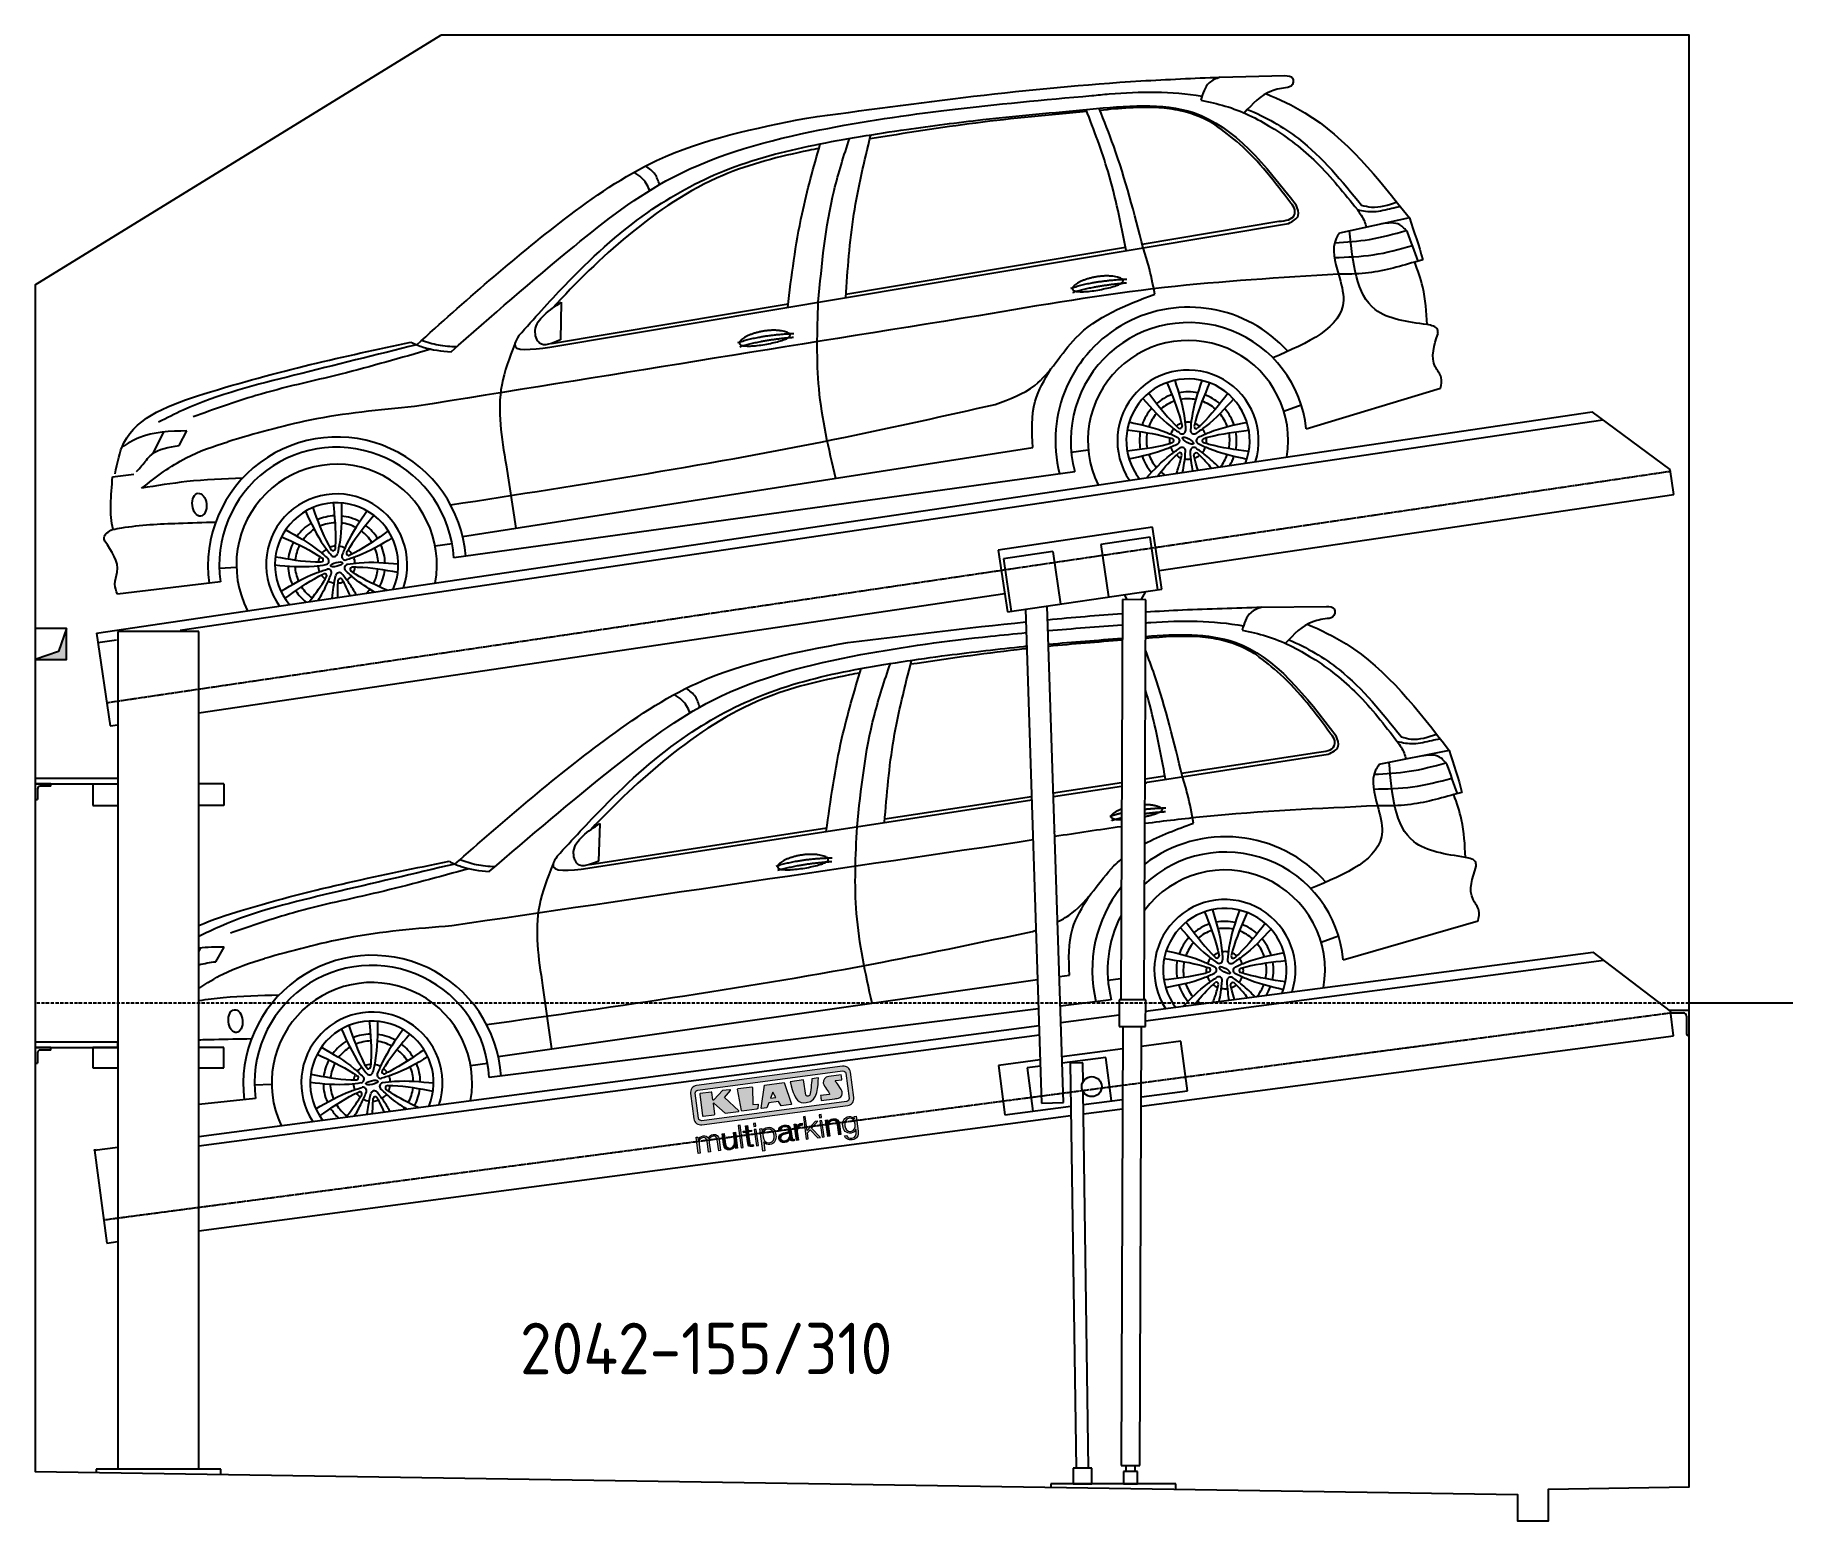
# Model space of a CAD drawing. Header units: millimetres. Extents: x 200 to 5833, y 92 to 4850.
import ezdxf

# ---------------------------------------------------------------- set-up
doc = ezdxf.new("R2010")
doc.units = ezdxf.units.MM
doc.linetypes.add('GEN3', pattern=[6.25, 5, -1.25])
doc.linetypes.add('GEN7', pattern=[15, 10, -2.5, 0, -2.5])
for name, color, linetype in [('3', 6, 'GEN3'), ('7', 4, 'GEN7'), ('breakthrough', 1, 'Continuous'), ('car', 10, 'Continuous'), ('Logo', 7, 'Continuous')]:
    doc.layers.add(name, color=color, linetype=linetype)
doc.styles.get("Standard").update_dxf_attribs({"font": 'ISOCP.SHX'})

msp = doc.modelspace()

# ---------------------------------------------------------------- texts
msp.add_text('2042-155/310', height=165).set_placement((1753.8, 561.1))

# ---------------------------------------------------------------- blocks, each defined once
blk = doc.blocks.new('KLAUS')
at = {"layer": 'Logo'}
h = blk.add_hatch(color=8, dxfattribs=at)
h.dxf.hatch_style = 2
edge = h.paths.add_edge_path()
edge.add_spline(control_points=[(3.6, 29.09), (2.88, 29.09), (2.3, 28.51), (2.3, 27.8), (2.3, 27.8), (2.3, 16.11), (2.3, 16.11), (2.3, 15.39), (2.88, 14.81), (3.6, 14.81), (3.6, 14.81), (71.16, 14.81), (71.16, 14.81), (71.88, 14.81), (72.46, 15.39), (72.46, 16.11), (72.46, 16.11), (72.46, 27.8), (72.46, 27.8), (72.46, 28.51), (71.88, 29.09), (71.16, 29.09), (71.16, 29.09), (3.6, 29.09), (3.6, 29.09), (3.6, 29.09), (3.6, 29.09), (3.6, 29.09)], knot_values=[0, 0, 0, 0, 1, 1, 1, 2, 2, 2, 3, 3, 3, 4, 4, 4, 5, 5, 5, 6, 6, 6, 7, 7, 7, 8, 8, 8, 9, 9, 9, 9], degree=3, periodic=0)
edge = h.paths.add_edge_path()
edge.add_spline(control_points=[(3.35, 31.23), (3.35, 31.23), (71.47, 31.23), (71.47, 31.23), (73.26, 31.23), (74.71, 29.77), (74.71, 27.99), (74.71, 27.99), (74.71, 16.17), (74.71, 16.17), (74.71, 14.38), (73.26, 12.93), (71.47, 12.93), (71.47, 12.93), (3.35, 12.93), (3.35, 12.93), (1.56, 12.93), (0.11, 14.38), (0.11, 16.17), (0.11, 16.17), (0.11, 27.99), (0.11, 27.99), (0.11, 29.77), (1.56, 31.23), (3.35, 31.23), (3.35, 31.23), (3.35, 31.23), (3.35, 31.23)], knot_values=[0, 0, 0, 0, 1, 1, 1, 2, 2, 2, 3, 3, 3, 4, 4, 4, 5, 5, 5, 6, 6, 6, 7, 7, 7, 8, 8, 8, 9, 9, 9, 9], degree=3, periodic=0)
h = blk.add_hatch(color=8, dxfattribs=at)
h.dxf.hatch_style = 2
edge = h.paths.add_edge_path()
edge.add_spline(control_points=[(4.5, 27.33), (4.5, 27.33), (9.7, 27.33), (9.7, 27.33), (9.84, 27.33), (9.96, 27.22), (9.96, 27.08), (9.96, 27.08), (9.96, 23.69), (9.96, 23.69), (9.96, 23.69), (9.94, 23.64), (10.04, 23.59), (10.14, 23.53), (10.2, 23.57), (10.2, 23.57), (10.2, 23.57), (10.51, 23.75), (10.51, 23.75), (10.51, 23.75), (14.94, 27.33), (14.94, 27.33), (14.94, 27.33), (18.41, 27.33), (18.41, 27.33), (18.41, 27.33), (18.49, 27.33), (18.56, 27.2), (18.65, 27.04), (18.53, 26.91), (18.53, 26.91), (18.53, 26.91), (15.49, 24.11), (15.49, 24.11), (15.49, 24.11), (21.14, 17.06), (21.14, 17.06), (21.14, 17.06), (21.13, 16.91), (21.13, 16.91), (21.08, 16.84), (20.99, 16.82), (20.99, 16.82), (20.99, 16.82), (14.7, 16.82), (14.7, 16.82), (14.7, 16.82), (10.26, 22.17), (10.26, 22.17), (10.26, 22.17), (10.19, 22.24), (10.08, 22.21), (9.97, 22.18), (9.96, 22.11), (9.96, 22.11), (9.96, 22.11), (9.96, 17.08), (9.96, 17.08), (9.96, 16.94), (9.84, 16.82), (9.7, 16.82), (9.7, 16.82), (4.5, 16.82), (4.5, 16.82), (4.36, 16.82), (4.25, 16.94), (4.25, 17.08), (4.25, 17.08), (4.25, 27.08), (4.25, 27.08), (4.25, 27.22), (4.36, 27.33), (4.5, 27.33), (4.5, 27.33), (4.5, 27.33), (4.5, 27.33)], knot_values=[0, 0, 0, 0, 1, 1, 1, 2, 2, 2, 3, 3, 3, 4, 4, 4, 5, 5, 5, 6, 6, 6, 7, 7, 7, 8, 8, 8, 9, 9, 9, 10, 10, 10, 11, 11, 11, 12, 12, 12, 13, 13, 13, 14, 14, 14, 15, 15, 15, 16, 16, 16, 17, 17, 17, 18, 18, 18, 19, 19, 19, 20, 20, 20, 21, 21, 21, 22, 22, 22, 23, 23, 23, 24, 24, 24, 25, 25, 25, 25], degree=3, periodic=0)
h = blk.add_hatch(color=8, dxfattribs=at)
h.dxf.hatch_style = 2
h.paths.add_polyline_path([(22.42, 17.06), (21.97, 27.15), (22.24, 27.33), (28.55, 27.33), (28.86, 26.97), (28.01, 19.08), (30.26, 19.07), (30.44, 18.95), (30.08, 16.95), (29.49, 16.82), (22.6, 16.82)])
h = blk.add_hatch(color=8, dxfattribs=at)
h.paths.add_polyline_path([(36.52, 21.01), (38.93, 21.01), (37.87, 23.57)])
h.paths.add_polyline_path([(34.52, 27.33), (43.65, 27.33), (45.76, 16.94), (45.57, 16.82), (40.83, 16.82), (39.89, 18.95), (35.42, 18.95), (34.27, 16.82), (31.78, 16.82), (31.66, 17)])
h = blk.add_hatch(color=8, dxfattribs=at)
h.dxf.hatch_style = 2
edge = h.paths.add_edge_path()
edge.add_spline(control_points=[(52.69, 27.32), (52.69, 27.32), (52.88, 20.14), (52.88, 20.14), (53.01, 19.89), (53.2, 19.77), (53.43, 19.71), (53.91, 19.59), (54.43, 19.57), (54.64, 20.03), (55.23, 21.34), (56.27, 25.45), (56.6, 27.33), (56.6, 27.33), (59.77, 27.33), (59.77, 27.33), (58.77, 23.9), (58.56, 16.82), (52.63, 16.76), (48.72, 16.72), (48.01, 19.35), (47.27, 22.24), (46.89, 23.68), (46.54, 27.33), (46.54, 27.33), (46.54, 27.33), (52.69, 27.32), (52.69, 27.32), (52.69, 27.32), (52.69, 27.32), (52.69, 27.32)], knot_values=[0, 0, 0, 0, 1, 1, 1, 2, 2, 2, 3, 3, 3, 4, 4, 4, 5, 5, 5, 6, 6, 6, 7, 7, 7, 8, 8, 8, 9, 9, 9, 10, 10, 10, 10], degree=3, periodic=0)
h = blk.add_hatch(color=8, dxfattribs=at)
h.dxf.hatch_style = 2
edge = h.paths.add_edge_path()
edge.add_spline(control_points=[(64.46, 27.33), (64.46, 27.33), (70.31, 27.33), (70.31, 27.33), (70.31, 26.52), (70.31, 26.02), (70.31, 25.12), (70.31, 25.12), (67.3, 25.12), (67.3, 25.12), (67.24, 25.04), (67.25, 25.11), (67.25, 24.91), (67.25, 24.88), (69.73, 20.38), (69.73, 19.57), (69.73, 16.4), (67.22, 16.81), (65.9, 16.82), (65.9, 16.82), (59.59, 16.82), (59.59, 16.82), (59.59, 17.76), (59.59, 18.23), (59.59, 19.14), (59.59, 19.14), (63.75, 19.14), (63.75, 19.14), (63.82, 19.22), (63.81, 19.11), (63.81, 19.31), (63.81, 20.32), (61.58, 23.06), (61.58, 24.63), (61.58, 26.33), (62.83, 27.34), (64.46, 27.33), (64.46, 27.33), (64.46, 27.33), (64.46, 27.33)], knot_values=[0, 0, 0, 0, 1, 1, 1, 2, 2, 2, 3, 3, 3, 4, 4, 4, 5, 5, 5, 6, 6, 6, 7, 7, 7, 8, 8, 8, 9, 9, 9, 10, 10, 10, 11, 11, 11, 12, 12, 12, 13, 13, 13, 13], degree=3, periodic=0)
h = blk.add_hatch(color=30, dxfattribs=at)
h.dxf.hatch_style = 2
h.paths.add_polyline_path([(20.07, 0), (20.99, 0), (20.99, 10.45), (20.07, 10.45)])
h = blk.add_hatch(color=30, dxfattribs=at)
h.dxf.hatch_style = 2
edge = h.paths.add_edge_path()
edge.add_spline(control_points=[(24.22, 9.82), (24.22, 9.82), (23.3, 9.82), (23.3, 9.82), (23.3, 9.82), (23.3, 7.55), (23.3, 7.55), (23.3, 7.55), (21.98, 7.55), (21.98, 7.55), (21.98, 7.55), (21.98, 6.78), (21.98, 6.78), (21.98, 6.78), (23.3, 6.78), (23.3, 6.78), (23.3, 6.78), (23.3, 1.61), (23.3, 1.61), (23.28, 0.32), (23.71, -0.09), (24.94, -0.09), (25.22, -0.09), (25.48, -0.06), (25.76, -0.06), (25.76, -0.06), (25.76, 0.73), (25.76, 0.73), (25.5, 0.7), (25.23, 0.69), (24.97, 0.69), (24.31, 0.73), (24.22, 1.08), (24.22, 1.68), (24.22, 1.68), (24.22, 6.78), (24.22, 6.78), (24.22, 6.78), (25.76, 6.78), (25.76, 6.78), (25.76, 6.78), (25.76, 7.55), (25.76, 7.55), (25.76, 7.55), (24.22, 7.55), (24.22, 7.55), (24.22, 7.55), (24.22, 9.82), (24.22, 9.82), (24.22, 9.82), (24.22, 9.82), (24.22, 9.82)], knot_values=[0, 0, 0, 0, 1, 1, 1, 2, 2, 2, 3, 3, 3, 4, 4, 4, 5, 5, 5, 6, 6, 6, 7, 7, 7, 8, 8, 8, 9, 9, 9, 10, 10, 10, 11, 11, 11, 12, 12, 12, 13, 13, 13, 14, 14, 14, 15, 15, 15, 16, 16, 16, 17, 17, 17, 17], degree=3, periodic=0)
h = blk.add_hatch(color=30, dxfattribs=at)
h.paths.add_polyline_path([(27.1, 0), (28.03, 0), (28.03, 7.55), (27.1, 7.55)])
h.paths.add_polyline_path([(27.1, 8.98), (28.03, 8.98), (28.03, 10.45), (27.1, 10.45)])
h = blk.add_hatch(color=30, dxfattribs=at)
h.dxf.hatch_style = 2
h.paths.add_polyline_path([(50.4, 0), (51.32, 0), (51.32, 2.87), (52.82, 4.11), (55.8, 0), (56.96, 0), (53.52, 4.76), (56.74, 7.55), (55.51, 7.55), (51.32, 3.89), (51.32, 10.45), (50.4, 10.45)])
h = blk.add_hatch(color=30, dxfattribs=at)
h.paths.add_polyline_path([(57.74, 0), (58.66, 0), (58.66, 7.55), (57.74, 7.55)])
h.paths.add_polyline_path([(57.74, 8.98), (58.66, 8.98), (58.66, 10.45), (57.74, 10.45)])
h = blk.add_hatch(color=30, dxfattribs=at)
h.dxf.hatch_style = 2
edge = h.paths.add_edge_path()
edge.add_spline(control_points=[(0, 0), (0, 0), (0.92, 0), (0.92, 0), (0.92, 0), (0.92, 4.22), (0.92, 4.22), (0.94, 5.8), (1.58, 7), (3.18, 7), (4.35, 7), (4.77, 6.15), (4.76, 5.12), (4.76, 5.12), (4.76, 0), (4.76, 0), (4.76, 0), (5.68, 0), (5.68, 0), (5.68, 0), (5.68, 4.27), (5.68, 4.27), (5.68, 5.68), (6.14, 7), (7.73, 7), (9.05, 7), (9.52, 6.32), (9.52, 5.08), (9.52, 5.08), (9.52, 0), (9.52, 0), (9.52, 0), (10.44, 0), (10.44, 0), (10.44, 0), (10.44, 5.12), (10.44, 5.12), (10.44, 6.91), (9.59, 7.77), (7.94, 7.77), (6.94, 7.77), (5.99, 7.29), (5.54, 6.3), (5.26, 7.29), (4.36, 7.77), (3.37, 7.77), (2.17, 7.77), (1.38, 7.19), (0.89, 6.28), (0.89, 6.28), (0.85, 6.28), (0.85, 6.28), (0.85, 6.28), (0.85, 7.55), (0.85, 7.55), (0.85, 7.55), (0, 7.55), (0, 7.55), (0, 7.55), (0, 0), (0, 0), (0, 0), (0, 0), (0, 0)], knot_values=[0, 0, 0, 0, 1, 1, 1, 2, 2, 2, 3, 3, 3, 4, 4, 4, 5, 5, 5, 6, 6, 6, 7, 7, 7, 8, 8, 8, 9, 9, 9, 10, 10, 10, 11, 11, 11, 12, 12, 12, 13, 13, 13, 14, 14, 14, 15, 15, 15, 16, 16, 16, 17, 17, 17, 18, 18, 18, 19, 19, 19, 20, 20, 20, 21, 21, 21, 21], degree=3, periodic=0)
h = blk.add_hatch(color=30, dxfattribs=at)
h.dxf.hatch_style = 2
edge = h.paths.add_edge_path()
edge.add_spline(control_points=[(18.31, 7.55), (18.31, 7.55), (17.39, 7.55), (17.39, 7.55), (17.39, 7.55), (17.39, 3.59), (17.39, 3.59), (17.39, 2.05), (16.7, 0.56), (15.12, 0.56), (13.66, 0.56), (13.15, 1.27), (13.1, 2.64), (13.1, 2.64), (13.1, 7.55), (13.1, 7.55), (13.1, 7.55), (12.18, 7.55), (12.18, 7.55), (12.18, 7.55), (12.18, 2.65), (12.18, 2.65), (12.18, 0.89), (12.93, -0.22), (14.83, -0.22), (15.96, -0.22), (16.95, 0.35), (17.44, 1.36), (17.44, 1.36), (17.47, 1.36), (17.47, 1.36), (17.47, 1.36), (17.47, 0), (17.47, 0), (17.47, 0), (18.31, 0), (18.31, 0), (18.31, 0), (18.31, 7.55), (18.31, 7.55), (18.31, 7.55), (18.31, 7.55), (18.31, 7.55)], knot_values=[0, 0, 0, 0, 1, 1, 1, 2, 2, 2, 3, 3, 3, 4, 4, 4, 5, 5, 5, 6, 6, 6, 7, 7, 7, 8, 8, 8, 9, 9, 9, 10, 10, 10, 11, 11, 11, 12, 12, 12, 13, 13, 13, 14, 14, 14, 14], degree=3, periodic=0)
h = blk.add_hatch(color=30, dxfattribs=at)
edge = h.paths.add_edge_path()
edge.add_spline(control_points=[(35.84, 3.78), (35.84, 2.21), (35.12, 0.56), (33.37, 0.56), (31.4, 0.56), (30.72, 2.21), (30.72, 3.78), (30.72, 5.49), (31.33, 7), (33.37, 7), (35.12, 7), (35.84, 5.34), (35.84, 3.78), (35.84, 3.78), (35.84, 3.78), (35.84, 3.78)], knot_values=[0, 0, 0, 0, 1, 1, 1, 2, 2, 2, 3, 3, 3, 4, 4, 4, 5, 5, 5, 5], degree=3, periodic=0)
edge = h.paths.add_edge_path()
edge.add_spline(control_points=[(29.79, -2.8), (29.79, -2.8), (30.72, -2.8), (30.72, -2.8), (30.72, -2.8), (30.72, 1.43), (30.72, 1.43), (30.72, 1.43), (30.74, 1.43), (30.74, 1.43), (31.14, 0.35), (32.24, -0.22), (33.37, -0.22), (35.66, -0.22), (36.76, 1.64), (36.76, 3.78), (36.76, 5.91), (35.66, 7.77), (33.37, 7.77), (32.15, 7.77), (31.1, 7.14), (30.67, 6.12), (30.67, 6.12), (30.64, 6.12), (30.64, 6.12), (30.64, 6.12), (30.64, 7.55), (30.64, 7.55), (30.64, 7.55), (29.79, 7.55), (29.79, 7.55), (29.79, 7.55), (29.79, -2.8), (29.79, -2.8), (29.79, -2.8), (29.79, -2.8), (29.79, -2.8)], knot_values=[0, 0, 0, 0, 1, 1, 1, 2, 2, 2, 3, 3, 3, 4, 4, 4, 5, 5, 5, 6, 6, 6, 7, 7, 7, 8, 8, 8, 9, 9, 9, 10, 10, 10, 11, 11, 11, 12, 12, 12, 12], degree=3, periodic=0)
h = blk.add_hatch(color=30, dxfattribs=at)
edge = h.paths.add_edge_path()
edge.add_spline(control_points=[(43.03, 2.93), (43.04, 1.45), (41.8, 0.56), (40.39, 0.56), (39.53, 0.56), (38.71, 1.13), (38.71, 2.05), (38.71, 3.53), (40.66, 3.51), (42.22, 3.79), (42.47, 3.84), (42.88, 3.91), (43, 4.13), (43, 4.13), (43.03, 4.13), (43.03, 4.13), (43.03, 4.13), (43.03, 2.93), (43.03, 2.93), (43.03, 2.93), (43.03, 2.93), (43.03, 2.93)], knot_values=[0, 0, 0, 0, 1, 1, 1, 2, 2, 2, 3, 3, 3, 4, 4, 4, 5, 5, 5, 6, 6, 6, 7, 7, 7, 7], degree=3, periodic=0)
edge = h.paths.add_edge_path()
edge.add_spline(control_points=[(39.03, 5.24), (39.06, 6.47), (39.91, 7), (41.05, 7), (42.14, 7), (43.03, 6.69), (43.03, 5.45), (43.03, 4.61), (42.6, 4.51), (41.84, 4.42), (39.85, 4.19), (37.79, 4.11), (37.79, 1.99), (37.79, 0.47), (38.93, -0.22), (40.32, -0.22), (41.77, -0.22), (42.43, 0.34), (43.07, 1.32), (43.07, 1.32), (43.1, 1.32), (43.1, 1.32), (43.1, 0.53), (43.25, 0), (44.19, 0), (44.43, 0), (44.58, 0.01), (44.79, 0.06), (44.79, 0.06), (44.79, 0.83), (44.79, 0.83), (44.71, 0.81), (44.6, 0.78), (44.49, 0.78), (44.13, 0.78), (43.95, 0.98), (43.95, 1.33), (43.95, 1.33), (43.95, 5.34), (43.95, 5.34), (43.95, 7.36), (42.5, 7.77), (41.17, 7.77), (39.44, 7.77), (38.2, 7.01), (38.11, 5.24), (38.11, 5.24), (39.03, 5.24), (39.03, 5.24), (39.03, 5.24), (39.03, 5.24), (39.03, 5.24)], knot_values=[0, 0, 0, 0, 1, 1, 1, 2, 2, 2, 3, 3, 3, 4, 4, 4, 5, 5, 5, 6, 6, 6, 7, 7, 7, 8, 8, 8, 9, 9, 9, 10, 10, 10, 11, 11, 11, 12, 12, 12, 13, 13, 13, 14, 14, 14, 15, 15, 15, 16, 16, 16, 17, 17, 17, 17], degree=3, periodic=0)
h = blk.add_hatch(color=30, dxfattribs=at)
h.dxf.hatch_style = 2
edge = h.paths.add_edge_path()
edge.add_spline(control_points=[(45.79, 0), (45.79, 0), (46.71, 0), (46.71, 0), (46.71, 0), (46.71, 4.03), (46.71, 4.03), (46.71, 5.59), (47.85, 6.82), (49.52, 6.73), (49.52, 6.73), (49.52, 7.66), (49.52, 7.66), (48.16, 7.72), (47.14, 7), (46.67, 5.78), (46.67, 5.78), (46.64, 5.78), (46.64, 5.78), (46.64, 5.78), (46.64, 7.55), (46.64, 7.55), (46.64, 7.55), (45.79, 7.55), (45.79, 7.55), (45.79, 7.55), (45.79, 0), (45.79, 0), (45.79, 0), (45.79, 0), (45.79, 0)], knot_values=[0, 0, 0, 0, 1, 1, 1, 2, 2, 2, 3, 3, 3, 4, 4, 4, 5, 5, 5, 6, 6, 6, 7, 7, 7, 8, 8, 8, 9, 9, 9, 10, 10, 10, 10], degree=3, periodic=0)
h = blk.add_hatch(color=30, dxfattribs=at)
h.dxf.hatch_style = 2
edge = h.paths.add_edge_path()
edge.add_spline(control_points=[(60.41, 0), (60.41, 0), (61.33, 0), (61.33, 0), (61.33, 0), (61.33, 4.41), (61.33, 4.41), (61.36, 5.89), (62.24, 7), (63.7, 7), (65.2, 7), (65.62, 6.02), (65.62, 4.71), (65.62, 4.71), (65.62, 0), (65.62, 0), (65.62, 0), (66.54, 0), (66.54, 0), (66.54, 0), (66.54, 4.86), (66.54, 4.86), (66.54, 6.66), (65.9, 7.77), (63.78, 7.77), (62.71, 7.77), (61.7, 7.16), (61.36, 6.25), (61.36, 6.25), (61.33, 6.25), (61.33, 6.25), (61.33, 6.25), (61.33, 7.55), (61.33, 7.55), (61.33, 7.55), (60.41, 7.55), (60.41, 7.55), (60.41, 7.55), (60.41, 0), (60.41, 0), (60.41, 0), (60.41, 0), (60.41, 0)], knot_values=[0, 0, 0, 0, 1, 1, 1, 2, 2, 2, 3, 3, 3, 4, 4, 4, 5, 5, 5, 6, 6, 6, 7, 7, 7, 8, 8, 8, 9, 9, 9, 10, 10, 10, 11, 11, 11, 12, 12, 12, 13, 13, 13, 14, 14, 14, 14], degree=3, periodic=0)
h = blk.add_hatch(color=30, dxfattribs=at)
edge = h.paths.add_edge_path()
edge.add_spline(control_points=[(71.32, 0.86), (69.62, 0.86), (68.83, 2.34), (68.83, 3.86), (68.83, 5.43), (69.56, 7), (71.32, 7), (73.06, 7), (73.75, 5.34), (73.75, 3.86), (73.75, 2.33), (72.91, 0.86), (71.32, 0.86), (71.32, 0.86), (71.32, 0.86), (71.32, 0.86)], knot_values=[0, 0, 0, 0, 1, 1, 1, 2, 2, 2, 3, 3, 3, 4, 4, 4, 5, 5, 5, 5], degree=3, periodic=0)
edge = h.paths.add_edge_path()
edge.add_spline(control_points=[(74.67, 7.55), (74.67, 7.55), (73.75, 7.55), (73.75, 7.55), (73.75, 7.55), (73.75, 6.25), (73.75, 6.25), (73.75, 6.25), (73.72, 6.25), (73.72, 6.25), (73.35, 7.09), (72.41, 7.77), (71.32, 7.77), (69.13, 7.77), (67.9, 6.05), (67.9, 3.97), (67.9, 1.82), (68.9, 0.09), (71.32, 0.09), (72.4, 0.09), (73.29, 0.72), (73.72, 1.64), (73.72, 1.64), (73.75, 1.64), (73.75, 1.64), (73.75, 1.64), (73.75, 0.61), (73.75, 0.61), (73.75, -1.23), (73.01, -2.24), (71.32, -2.24), (70.29, -2.24), (69.31, -1.85), (69.1, -0.73), (69.1, -0.73), (68.18, -0.73), (68.18, -0.73), (68.31, -2.34), (69.81, -3.02), (71.32, -3.02), (73.79, -3.02), (74.65, -1.64), (74.67, 0.61), (74.67, 0.61), (74.67, 7.55), (74.67, 7.55), (74.67, 7.55), (74.67, 7.55), (74.67, 7.55)], knot_values=[0, 0, 0, 0, 1, 1, 1, 2, 2, 2, 3, 3, 3, 4, 4, 4, 5, 5, 5, 6, 6, 6, 7, 7, 7, 8, 8, 8, 9, 9, 9, 10, 10, 10, 11, 11, 11, 12, 12, 12, 13, 13, 13, 14, 14, 14, 15, 15, 15, 16, 16, 16, 16], degree=3, periodic=0)
at = {"layer": 'Logo', "lineweight": 0}
for points in [[(22.42, 17.06), (21.97, 27.15), (22.24, 27.33), (28.55, 27.33), (28.86, 26.97), (28.01, 19.08), (30.26, 19.07), (30.44, 18.95), (30.08, 16.95), (29.49, 16.82), (22.6, 16.82), (22.42, 17.06), (22.42, 17.06)], [(34.52, 27.33), (43.65, 27.33), (45.76, 16.94), (45.57, 16.82), (40.83, 16.82), (39.89, 18.95), (35.42, 18.95), (34.27, 16.82), (31.78, 16.82), (31.66, 17), (34.52, 27.33), (34.52, 27.33)], [(36.52, 21.01), (38.93, 21.01), (37.87, 23.57), (36.52, 21.01), (36.52, 21.01)], [(20.07, 0), (20.99, 0), (20.99, 10.45), (20.07, 10.45), (20.07, 0), (20.07, 0)], [(27.1, 8.98), (28.03, 8.98), (28.03, 10.45), (27.1, 10.45), (27.1, 8.98), (27.1, 8.98)], [(50.4, 0), (51.32, 0), (51.32, 2.87), (52.82, 4.11), (55.8, 0), (56.96, 0), (53.52, 4.76), (56.74, 7.55), (55.51, 7.55), (51.32, 3.89), (51.32, 10.45), (50.4, 10.45), (50.4, 0), (50.4, 0)], [(57.74, 8.98), (58.66, 8.98), (58.66, 10.45), (57.74, 10.45), (57.74, 8.98), (57.74, 8.98)], [(27.1, 0), (28.03, 0), (28.03, 7.55), (27.1, 7.55), (27.1, 0), (27.1, 0)], [(57.74, 0), (58.66, 0), (58.66, 7.55), (57.74, 7.55), (57.74, 0), (57.74, 0)]]:
    blk.add_lwpolyline(points, dxfattribs=at)
for points, knots in [([(3.35, 31.23), (3.35, 31.23), (71.47, 31.23), (71.47, 31.23), (73.26, 31.23), (74.71, 29.77), (74.71, 27.99), (74.71, 27.99), (74.71, 16.17), (74.71, 16.17), (74.71, 14.38), (73.26, 12.93), (71.47, 12.93), (71.47, 12.93), (3.35, 12.93), (3.35, 12.93), (1.56, 12.93), (0.11, 14.38), (0.11, 16.17), (0.11, 16.17), (0.11, 27.99), (0.11, 27.99), (0.11, 29.77), (1.56, 31.23), (3.35, 31.23), (3.35, 31.23), (3.35, 31.23), (3.35, 31.23)], [0, 0, 0, 0, 1, 1, 1, 2, 2, 2, 3, 3, 3, 4, 4, 4, 5, 5, 5, 6, 6, 6, 7, 7, 7, 8, 8, 8, 9, 9, 9, 9]), ([(3.6, 29.09), (2.88, 29.09), (2.3, 28.51), (2.3, 27.8), (2.3, 27.8), (2.3, 16.11), (2.3, 16.11), (2.3, 15.39), (2.88, 14.81), (3.6, 14.81), (3.6, 14.81), (71.16, 14.81), (71.16, 14.81), (71.88, 14.81), (72.46, 15.39), (72.46, 16.11), (72.46, 16.11), (72.46, 27.8), (72.46, 27.8), (72.46, 28.51), (71.88, 29.09), (71.16, 29.09), (71.16, 29.09), (3.6, 29.09), (3.6, 29.09), (3.6, 29.09), (3.6, 29.09), (3.6, 29.09)], [0, 0, 0, 0, 1, 1, 1, 2, 2, 2, 3, 3, 3, 4, 4, 4, 5, 5, 5, 6, 6, 6, 7, 7, 7, 8, 8, 8, 9, 9, 9, 9]), ([(4.5, 27.33), (4.5, 27.33), (9.7, 27.33), (9.7, 27.33), (9.84, 27.33), (9.96, 27.22), (9.96, 27.08), (9.96, 27.08), (9.96, 23.69), (9.96, 23.69), (9.96, 23.69), (9.94, 23.64), (10.04, 23.59), (10.14, 23.53), (10.2, 23.57), (10.2, 23.57), (10.2, 23.57), (10.51, 23.75), (10.51, 23.75), (10.51, 23.75), (14.94, 27.33), (14.94, 27.33), (14.94, 27.33), (18.41, 27.33), (18.41, 27.33), (18.41, 27.33), (18.49, 27.33), (18.56, 27.2), (18.65, 27.04), (18.53, 26.91), (18.53, 26.91), (18.53, 26.91), (15.49, 24.11), (15.49, 24.11), (15.49, 24.11), (21.14, 17.06), (21.14, 17.06), (21.14, 17.06), (21.13, 16.91), (21.13, 16.91), (21.08, 16.84), (20.99, 16.82), (20.99, 16.82), (20.99, 16.82), (14.7, 16.82), (14.7, 16.82), (14.7, 16.82), (10.26, 22.17), (10.26, 22.17), (10.26, 22.17), (10.19, 22.24), (10.08, 22.21), (9.97, 22.18), (9.96, 22.11), (9.96, 22.11), (9.96, 22.11), (9.96, 17.08), (9.96, 17.08), (9.96, 16.94), (9.84, 16.82), (9.7, 16.82), (9.7, 16.82), (4.5, 16.82), (4.5, 16.82), (4.36, 16.82), (4.25, 16.94), (4.25, 17.08), (4.25, 17.08), (4.25, 27.08), (4.25, 27.08), (4.25, 27.22), (4.36, 27.33), (4.5, 27.33), (4.5, 27.33), (4.5, 27.33), (4.5, 27.33)], [0, 0, 0, 0, 1, 1, 1, 2, 2, 2, 3, 3, 3, 4, 4, 4, 5, 5, 5, 6, 6, 6, 7, 7, 7, 8, 8, 8, 9, 9, 9, 10, 10, 10, 11, 11, 11, 12, 12, 12, 13, 13, 13, 14, 14, 14, 15, 15, 15, 16, 16, 16, 17, 17, 17, 18, 18, 18, 19, 19, 19, 20, 20, 20, 21, 21, 21, 22, 22, 22, 23, 23, 23, 24, 24, 24, 25, 25, 25, 25]), ([(52.69, 27.32), (52.69, 27.32), (52.88, 20.14), (52.88, 20.14), (53.01, 19.89), (53.2, 19.77), (53.43, 19.71), (53.91, 19.59), (54.43, 19.57), (54.64, 20.03), (55.23, 21.34), (56.27, 25.45), (56.6, 27.33), (56.6, 27.33), (59.77, 27.33), (59.77, 27.33), (58.77, 23.9), (58.56, 16.82), (52.63, 16.76), (48.72, 16.72), (48.01, 19.35), (47.27, 22.24), (46.89, 23.68), (46.54, 27.33), (46.54, 27.33), (46.54, 27.33), (52.69, 27.32), (52.69, 27.32), (52.69, 27.32), (52.69, 27.32), (52.69, 27.32)], [0, 0, 0, 0, 1, 1, 1, 2, 2, 2, 3, 3, 3, 4, 4, 4, 5, 5, 5, 6, 6, 6, 7, 7, 7, 8, 8, 8, 9, 9, 9, 10, 10, 10, 10]), ([(64.46, 27.33), (64.46, 27.33), (70.31, 27.33), (70.31, 27.33), (70.31, 26.52), (70.31, 26.02), (70.31, 25.12), (70.31, 25.12), (67.3, 25.12), (67.3, 25.12), (67.24, 25.04), (67.25, 25.11), (67.25, 24.91), (67.25, 24.88), (69.73, 20.38), (69.73, 19.57), (69.73, 16.4), (67.22, 16.81), (65.9, 16.82), (65.9, 16.82), (59.59, 16.82), (59.59, 16.82), (59.59, 17.76), (59.59, 18.23), (59.59, 19.14), (59.59, 19.14), (63.75, 19.14), (63.75, 19.14), (63.82, 19.22), (63.81, 19.11), (63.81, 19.31), (63.81, 20.32), (61.58, 23.06), (61.58, 24.63), (61.58, 26.33), (62.83, 27.34), (64.46, 27.33), (64.46, 27.33), (64.46, 27.33), (64.46, 27.33)], [0, 0, 0, 0, 1, 1, 1, 2, 2, 2, 3, 3, 3, 4, 4, 4, 5, 5, 5, 6, 6, 6, 7, 7, 7, 8, 8, 8, 9, 9, 9, 10, 10, 10, 11, 11, 11, 12, 12, 12, 13, 13, 13, 13]), ([(24.22, 9.82), (24.22, 9.82), (23.3, 9.82), (23.3, 9.82), (23.3, 9.82), (23.3, 7.55), (23.3, 7.55), (23.3, 7.55), (21.98, 7.55), (21.98, 7.55), (21.98, 7.55), (21.98, 6.78), (21.98, 6.78), (21.98, 6.78), (23.3, 6.78), (23.3, 6.78), (23.3, 6.78), (23.3, 1.61), (23.3, 1.61), (23.28, 0.32), (23.71, -0.09), (24.94, -0.09), (25.22, -0.09), (25.48, -0.06), (25.76, -0.06), (25.76, -0.06), (25.76, 0.73), (25.76, 0.73), (25.5, 0.7), (25.23, 0.69), (24.97, 0.69), (24.31, 0.73), (24.22, 1.08), (24.22, 1.68), (24.22, 1.68), (24.22, 6.78), (24.22, 6.78), (24.22, 6.78), (25.76, 6.78), (25.76, 6.78), (25.76, 6.78), (25.76, 7.55), (25.76, 7.55), (25.76, 7.55), (24.22, 7.55), (24.22, 7.55), (24.22, 7.55), (24.22, 9.82), (24.22, 9.82), (24.22, 9.82), (24.22, 9.82), (24.22, 9.82)], [0, 0, 0, 0, 1, 1, 1, 2, 2, 2, 3, 3, 3, 4, 4, 4, 5, 5, 5, 6, 6, 6, 7, 7, 7, 8, 8, 8, 9, 9, 9, 10, 10, 10, 11, 11, 11, 12, 12, 12, 13, 13, 13, 14, 14, 14, 15, 15, 15, 16, 16, 16, 17, 17, 17, 17]), ([(0, 0), (0, 0), (0.92, 0), (0.92, 0), (0.92, 0), (0.92, 4.22), (0.92, 4.22), (0.94, 5.8), (1.58, 7), (3.18, 7), (4.35, 7), (4.77, 6.15), (4.76, 5.12), (4.76, 5.12), (4.76, 0), (4.76, 0), (4.76, 0), (5.68, 0), (5.68, 0), (5.68, 0), (5.68, 4.27), (5.68, 4.27), (5.68, 5.68), (6.14, 7), (7.73, 7), (9.05, 7), (9.52, 6.32), (9.52, 5.08), (9.52, 5.08), (9.52, 0), (9.52, 0), (9.52, 0), (10.44, 0), (10.44, 0), (10.44, 0), (10.44, 5.12), (10.44, 5.12), (10.44, 6.91), (9.59, 7.77), (7.94, 7.77), (6.94, 7.77), (5.99, 7.29), (5.54, 6.3), (5.26, 7.29), (4.36, 7.77), (3.37, 7.77), (2.17, 7.77), (1.38, 7.19), (0.89, 6.28), (0.89, 6.28), (0.85, 6.28), (0.85, 6.28), (0.85, 6.28), (0.85, 7.55), (0.85, 7.55), (0.85, 7.55), (0, 7.55), (0, 7.55), (0, 7.55), (0, 0), (0, 0), (0, 0), (0, 0), (0, 0)], [0, 0, 0, 0, 1, 1, 1, 2, 2, 2, 3, 3, 3, 4, 4, 4, 5, 5, 5, 6, 6, 6, 7, 7, 7, 8, 8, 8, 9, 9, 9, 10, 10, 10, 11, 11, 11, 12, 12, 12, 13, 13, 13, 14, 14, 14, 15, 15, 15, 16, 16, 16, 17, 17, 17, 18, 18, 18, 19, 19, 19, 20, 20, 20, 21, 21, 21, 21]), ([(18.31, 7.55), (18.31, 7.55), (17.39, 7.55), (17.39, 7.55), (17.39, 7.55), (17.39, 3.59), (17.39, 3.59), (17.39, 2.05), (16.7, 0.56), (15.12, 0.56), (13.66, 0.56), (13.15, 1.27), (13.1, 2.64), (13.1, 2.64), (13.1, 7.55), (13.1, 7.55), (13.1, 7.55), (12.18, 7.55), (12.18, 7.55), (12.18, 7.55), (12.18, 2.65), (12.18, 2.65), (12.18, 0.89), (12.93, -0.22), (14.83, -0.22), (15.96, -0.22), (16.95, 0.35), (17.44, 1.36), (17.44, 1.36), (17.47, 1.36), (17.47, 1.36), (17.47, 1.36), (17.47, 0), (17.47, 0), (17.47, 0), (18.31, 0), (18.31, 0), (18.31, 0), (18.31, 7.55), (18.31, 7.55), (18.31, 7.55), (18.31, 7.55), (18.31, 7.55)], [0, 0, 0, 0, 1, 1, 1, 2, 2, 2, 3, 3, 3, 4, 4, 4, 5, 5, 5, 6, 6, 6, 7, 7, 7, 8, 8, 8, 9, 9, 9, 10, 10, 10, 11, 11, 11, 12, 12, 12, 13, 13, 13, 14, 14, 14, 14]), ([(29.79, -2.8), (29.79, -2.8), (30.72, -2.8), (30.72, -2.8), (30.72, -2.8), (30.72, 1.43), (30.72, 1.43), (30.72, 1.43), (30.74, 1.43), (30.74, 1.43), (31.14, 0.35), (32.24, -0.22), (33.37, -0.22), (35.66, -0.22), (36.76, 1.64), (36.76, 3.78), (36.76, 5.91), (35.66, 7.77), (33.37, 7.77), (32.15, 7.77), (31.1, 7.14), (30.67, 6.12), (30.67, 6.12), (30.64, 6.12), (30.64, 6.12), (30.64, 6.12), (30.64, 7.55), (30.64, 7.55), (30.64, 7.55), (29.79, 7.55), (29.79, 7.55), (29.79, 7.55), (29.79, -2.8), (29.79, -2.8), (29.79, -2.8), (29.79, -2.8), (29.79, -2.8)], [0, 0, 0, 0, 1, 1, 1, 2, 2, 2, 3, 3, 3, 4, 4, 4, 5, 5, 5, 6, 6, 6, 7, 7, 7, 8, 8, 8, 9, 9, 9, 10, 10, 10, 11, 11, 11, 12, 12, 12, 12]), ([(35.84, 3.78), (35.84, 2.21), (35.12, 0.56), (33.37, 0.56), (31.4, 0.56), (30.72, 2.21), (30.72, 3.78), (30.72, 5.49), (31.33, 7), (33.37, 7), (35.12, 7), (35.84, 5.34), (35.84, 3.78), (35.84, 3.78), (35.84, 3.78), (35.84, 3.78)], [0, 0, 0, 0, 1, 1, 1, 2, 2, 2, 3, 3, 3, 4, 4, 4, 5, 5, 5, 5]), ([(39.03, 5.24), (39.06, 6.47), (39.91, 7), (41.05, 7), (42.14, 7), (43.03, 6.69), (43.03, 5.45), (43.03, 4.61), (42.6, 4.51), (41.84, 4.42), (39.85, 4.19), (37.79, 4.11), (37.79, 1.99), (37.79, 0.47), (38.93, -0.22), (40.32, -0.22), (41.77, -0.22), (42.43, 0.34), (43.07, 1.32), (43.07, 1.32), (43.1, 1.32), (43.1, 1.32), (43.1, 0.53), (43.25, 0), (44.19, 0), (44.43, 0), (44.58, 0.01), (44.79, 0.06), (44.79, 0.06), (44.79, 0.83), (44.79, 0.83), (44.71, 0.81), (44.6, 0.78), (44.49, 0.78), (44.13, 0.78), (43.95, 0.98), (43.95, 1.33), (43.95, 1.33), (43.95, 5.34), (43.95, 5.34), (43.95, 7.36), (42.5, 7.77), (41.17, 7.77), (39.44, 7.77), (38.2, 7.01), (38.11, 5.24), (38.11, 5.24), (39.03, 5.24), (39.03, 5.24), (39.03, 5.24), (39.03, 5.24), (39.03, 5.24)], [0, 0, 0, 0, 1, 1, 1, 2, 2, 2, 3, 3, 3, 4, 4, 4, 5, 5, 5, 6, 6, 6, 7, 7, 7, 8, 8, 8, 9, 9, 9, 10, 10, 10, 11, 11, 11, 12, 12, 12, 13, 13, 13, 14, 14, 14, 15, 15, 15, 16, 16, 16, 17, 17, 17, 17]), ([(43.03, 2.93), (43.04, 1.45), (41.8, 0.56), (40.39, 0.56), (39.53, 0.56), (38.71, 1.13), (38.71, 2.05), (38.71, 3.53), (40.66, 3.51), (42.22, 3.79), (42.47, 3.84), (42.88, 3.91), (43, 4.13), (43, 4.13), (43.03, 4.13), (43.03, 4.13), (43.03, 4.13), (43.03, 2.93), (43.03, 2.93), (43.03, 2.93), (43.03, 2.93), (43.03, 2.93)], [0, 0, 0, 0, 1, 1, 1, 2, 2, 2, 3, 3, 3, 4, 4, 4, 5, 5, 5, 6, 6, 6, 7, 7, 7, 7]), ([(45.79, 0), (45.79, 0), (46.71, 0), (46.71, 0), (46.71, 0), (46.71, 4.03), (46.71, 4.03), (46.71, 5.59), (47.85, 6.82), (49.52, 6.73), (49.52, 6.73), (49.52, 7.66), (49.52, 7.66), (48.16, 7.72), (47.14, 7), (46.67, 5.78), (46.67, 5.78), (46.64, 5.78), (46.64, 5.78), (46.64, 5.78), (46.64, 7.55), (46.64, 7.55), (46.64, 7.55), (45.79, 7.55), (45.79, 7.55), (45.79, 7.55), (45.79, 0), (45.79, 0), (45.79, 0), (45.79, 0), (45.79, 0)], [0, 0, 0, 0, 1, 1, 1, 2, 2, 2, 3, 3, 3, 4, 4, 4, 5, 5, 5, 6, 6, 6, 7, 7, 7, 8, 8, 8, 9, 9, 9, 10, 10, 10, 10]), ([(60.41, 0), (60.41, 0), (61.33, 0), (61.33, 0), (61.33, 0), (61.33, 4.41), (61.33, 4.41), (61.36, 5.89), (62.24, 7), (63.7, 7), (65.2, 7), (65.62, 6.02), (65.62, 4.71), (65.62, 4.71), (65.62, 0), (65.62, 0), (65.62, 0), (66.54, 0), (66.54, 0), (66.54, 0), (66.54, 4.86), (66.54, 4.86), (66.54, 6.66), (65.9, 7.77), (63.78, 7.77), (62.71, 7.77), (61.7, 7.16), (61.36, 6.25), (61.36, 6.25), (61.33, 6.25), (61.33, 6.25), (61.33, 6.25), (61.33, 7.55), (61.33, 7.55), (61.33, 7.55), (60.41, 7.55), (60.41, 7.55), (60.41, 7.55), (60.41, 0), (60.41, 0), (60.41, 0), (60.41, 0), (60.41, 0)], [0, 0, 0, 0, 1, 1, 1, 2, 2, 2, 3, 3, 3, 4, 4, 4, 5, 5, 5, 6, 6, 6, 7, 7, 7, 8, 8, 8, 9, 9, 9, 10, 10, 10, 11, 11, 11, 12, 12, 12, 13, 13, 13, 14, 14, 14, 14]), ([(74.67, 7.55), (74.67, 7.55), (73.75, 7.55), (73.75, 7.55), (73.75, 7.55), (73.75, 6.25), (73.75, 6.25), (73.75, 6.25), (73.72, 6.25), (73.72, 6.25), (73.35, 7.09), (72.41, 7.77), (71.32, 7.77), (69.13, 7.77), (67.9, 6.05), (67.9, 3.97), (67.9, 1.82), (68.9, 0.09), (71.32, 0.09), (72.4, 0.09), (73.29, 0.72), (73.72, 1.64), (73.72, 1.64), (73.75, 1.64), (73.75, 1.64), (73.75, 1.64), (73.75, 0.61), (73.75, 0.61), (73.75, -1.23), (73.01, -2.24), (71.32, -2.24), (70.29, -2.24), (69.31, -1.85), (69.1, -0.73), (69.1, -0.73), (68.18, -0.73), (68.18, -0.73), (68.31, -2.34), (69.81, -3.02), (71.32, -3.02), (73.79, -3.02), (74.65, -1.64), (74.67, 0.61), (74.67, 0.61), (74.67, 7.55), (74.67, 7.55), (74.67, 7.55), (74.67, 7.55), (74.67, 7.55)], [0, 0, 0, 0, 1, 1, 1, 2, 2, 2, 3, 3, 3, 4, 4, 4, 5, 5, 5, 6, 6, 6, 7, 7, 7, 8, 8, 8, 9, 9, 9, 10, 10, 10, 11, 11, 11, 12, 12, 12, 13, 13, 13, 14, 14, 14, 15, 15, 15, 16, 16, 16, 16]), ([(71.32, 0.86), (69.62, 0.86), (68.83, 2.34), (68.83, 3.86), (68.83, 5.43), (69.56, 7), (71.32, 7), (73.06, 7), (73.75, 5.34), (73.75, 3.86), (73.75, 2.33), (72.91, 0.86), (71.32, 0.86), (71.32, 0.86), (71.32, 0.86), (71.32, 0.86)], [0, 0, 0, 0, 1, 1, 1, 2, 2, 2, 3, 3, 3, 4, 4, 4, 5, 5, 5, 5])]:
    blk.add_open_spline(points, degree=3, knots=knots, dxfattribs=at)

# ---------------------------------------------------------------- linework, layer by layer
for p, q in [((200, 4050), (1500, 4850)), ((396.7, 2934.7), (5189.5, 3643.8)), ((664.2, 2943.9), (5223.6, 3618.5)), ((5439.4, 3458.4), (5189.5, 3643.8)), ((5451.1, 3379.3), (5439.4, 3458.4)), ((3801.5, 3135.2), (5451.1, 3379.3)), ((3781, 3273.7), (3286.4, 3200.5)), ((3810.3, 3075.8), (3781, 3273.7)), ((3773.1, 3242.2), (3614.8, 3218.8)), ((3614.8, 3218.8), (3639.7, 3050.6)), ((3798, 3074), (3773.1, 3242.2)), ((3286.4, 3200.5), (3315.7, 3002.7)), ((3461.5, 3196.1), (3303.2, 3172.7)), ((3303.2, 3172.7), (3328.1, 3004.5)), ((3461.5, 3196.1), (3486.3, 3027.9)), ((724.3, 2679.9), (3306.9, 3062)), ((3315.7, 3002.7), (3810.3, 3075.8)), ((3684.1, 3042.1), (3678.8, 1760.1)), ((3759.1, 3041.8), (3684.1, 3042.1)), ((3690.1, 3058.1), (3698.6, 3042)), ((3744.6, 3041.8), (3758.9, 3068.2)), ((3753.8, 1759.8), (3759.1, 3041.8)), ((3373.9, 3011.3), (3425.4, 1429)), ((3495.4, 1431.3), (3443.6, 3021.6)), ((396.7, 2934.7), (440.6, 2637.9)), ((465, 2940), (465, 256.9)), ((725, 2940), (465, 2940)), ((725, 256.9), (725, 2940)), ((401.1, 2905), (460.2, 2913.8)), ((440.6, 2637.9), (464.9, 2641.5)), ((465, 2469.4), (200, 2469.4)), ((200, 2469.4), (200, 2452.4)), ((200, 2452.4), (465, 2452.4)), ((200, 2452.4), (200, 2402.4)), ((250, 2452.4), (200, 2452.4)), ((208, 2436.4), (208, 2402.4)), ((250, 2444.4), (216, 2444.4)), ((250, 2444.4), (250, 2452.4)), ((385, 2452.4), (385, 2382.4)), ((385, 2452.4), (465, 2452.4)), ((805, 2452.4), (725, 2452.4)), ((805, 2452.4), (805, 2382.4)), ((3756.8, 2456.7), (3759.8, 2452.5)), ((200, 2402.4), (208, 2402.4)), ((385, 2382.4), (465, 2382.4)), ((805, 2382.4), (725, 2382.4)), ((3758.5, 1693.3), (5226.8, 1887.3)), ((3758.6, 1723.6), (5193.2, 1913.1)), ((5440.1, 1723.8), (5193.2, 1913.1)), ((3673.8, 1760.2), (3673.4, 1675.2)), ((3758.8, 1759.8), (3673.8, 1760.2)), ((3758.4, 1674.8), (3758.8, 1759.8)), ((5832.7, 1750), (5500, 1750)), ((3487, 1687.7), (3673.6, 1712.4)), ((5500, 1726.4), (5436.7, 1726.4)), ((5450.5, 1644.5), (5440.1, 1723.8)), ((5440.8, 1718.4), (5482, 1718.4)), ((5492, 1708.4), (5492, 1651.4)), ((5500, 1646.4), (5500, 1726.4)), ((725, 1322.9), (3417.3, 1678.5)), ((725, 1292.7), (3418.3, 1648.4)), ((3673.4, 1675.2), (3758.4, 1674.8)), ((3685.9, 1675.1), (3680.3, 268.8)), ((3740.3, 268.6), (3745.9, 1674.9)), ((3744.9, 1419.2), (5450.5, 1644.5)), ((5497, 1646.4), (5500, 1646.4)), ((465, 1624.5), (200, 1624.5)), ((200, 1624.5), (200, 1607.5)), ((200, 1607.5), (465, 1607.5)), ((200, 1607.5), (200, 1557.5)), ((250, 1607.5), (200, 1607.5)), ((208, 1591.5), (208, 1557.5)), ((250, 1599.5), (216, 1599.5)), ((250, 1599.5), (250, 1607.5)), ((465, 1607.5), (385, 1607.5)), ((385, 1607.5), (385, 1542.5)), ((465, 1607.5), (465, 1624.5)), ((805, 1607.5), (725, 1607.5)), ((805, 1542.5), (805, 1607.5)), ((3685.6, 1603), (3490.6, 1577.3)), ((3871.7, 1627.6), (3745.7, 1611)), ((3892.6, 1469), (3871.7, 1627.6)), ((200, 1557.5), (208, 1557.5)), ((385, 1542.5), (465, 1542.5)), ((725, 1542.5), (805, 1542.5)), ((3420.9, 1568.1), (3286.7, 1550.3)), ((3286.7, 1550.3), (3307.7, 1391.7)), ((3421.5, 1548), (3378.6, 1542.3)), ((3378.6, 1542.3), (3396.9, 1403.5)), ((3631.4, 1575.7), (3491.3, 1557.2)), ((3557, 1558.2), (3517, 1557.6)), ((3517, 1557.6), (3535.6, 260.1)), ((3558, 1497.7), (3557, 1558.2)), ((3649.7, 1436.9), (3631.4, 1575.7)), ((3575.6, 259.8), (3558.5, 1466)), ((3745, 1449.5), (3892.6, 1469)), ((3307.7, 1391.7), (3519, 1419.6)), ((3425.4, 1429), (3495.4, 1431.3)), ((3559.1, 1424.9), (3685, 1441.5)), ((3559.5, 1394.7), (3684.9, 1411.3)), ((725, 1020.3), (3519.4, 1389.4)), ((389.9, 1278.7), (465, 1288.6)), ((389.9, 1278.7), (429.2, 981.3)), ((429.2, 981.3), (465, 986)), ((795, 256.9), (395, 256.9)), ((395, 256.9), (395, 246.9)), ((795, 240.7), (795, 256.9)), ((3586, 260), (3526, 260)), ((3526, 260), (3526, 210)), ((3526, 244), (3526, 210)), ((3586, 210), (3586, 260)), ((3680.3, 268.8), (3740.3, 268.6)), ((3687.5, 250), (3687.5, 210)), ((3732.5, 250), (3687.5, 250)), ((3695.3, 268.8), (3695.2, 250)), ((3725.2, 250), (3725.3, 268.6)), ((3732.5, 210), (3732.5, 250)), ((3855, 210), (3455, 210)), ((3455, 210), (3455, 198.9)), ((3526, 210), (3586, 210)), ((3687.5, 210), (3732.5, 210)), ((3855, 192.6), (3855, 210))]:
    msp.add_line(p, q)
for points in [[(200, 4050), (200, 250), (4950, 175.4), (4950, 91.6), (5050, 91.6), (5050, 192.9), (5500, 200), (5500, 1750), (5500, 3950), (5500, 4850), (1500, 4850)], [(3467, 2301), (3468.4, 2301.2)], [(392.3, 1282.9), (393.6, 1279.2)]]:
    msp.add_lwpolyline(points)
msp.add_circle((3586, 1482.3), 32)
for centre, radius, start, end in [((216, 2436.4), 8, 90, 180), ((5482, 1708.4), 10, 0, 90), ((5497, 1651.4), 5, 180, 270), ((216, 1591.5), 8, 90, 180)]:
    msp.add_arc(centre, radius, start, end)
at = {"color": 0, "linetype": 'ByBlock'}
for p in [(5440.1, 1723.8), (389.9, 1278.7)]:
    msp.add_point(p, dxfattribs=at)
at = {"layer": '3'}
for p, q in [((429.7, 2712.1), (5440.1, 3453.5)), ((419.3, 1055.6), (5440.7, 1718.8))]:
    msp.add_line(p, q, dxfattribs=at)
at = {"layer": '7'}
msp.add_line((5500, 1750), (200, 1750), dxfattribs=at)
at = {"layer": 'breakthrough'}
for p, q in [((300, 2950), (274.5, 2875.5)), ((300, 2950), (274.5, 2875.5)), ((274.5, 2875.5), (200, 2850))]:
    msp.add_line(p, q, dxfattribs=at)
msp.add_lwpolyline([(200, 2850), (300, 2850), (300, 2950), (200, 2950)], close=True, dxfattribs=at)
for points in [[(300, 2850), (300, 2950), (274.5, 2875.5)], [(300, 2850), (300, 2950), (274.5, 2875.5)], [(200, 2850), (300, 2850), (274.5, 2875.5)]]:
    msp.add_solid(points, dxfattribs=at)
at = {"layer": 'car'}
for p, q in [((3996.9, 4715.5), (4204.8, 4720.6)), ((1849.3, 3850.8), (4216.4, 4247.2)), ((3747.3, 4180.2), (4186, 4253.9)), ((4603.9, 4264.5), (4379.4, 4216.2)), ((2798.4, 4021), (3694, 4171.3)), ((4646.8, 4130.9), (4620.8, 4123.2)), ((1854.7, 3862.7), (2612.9, 3989.9)), ((1885.9, 3994.5), (1883.1, 3874.2)), ((4273.1, 3589), (4704, 3719.8)), ((4201.3, 3645.4), (4257.3, 3665.7)), ((576.6, 3509.5), (612.1, 3579)), ((661.3, 3535.7), (686.6, 3582.7)), ((1569.9, 3243.9), (3396.7, 3529.2)), ((3520.5, 3513.9), (3574.9, 3521.9)), ((3531.9, 3451.9), (1541.4, 3175.9)), ((1709, 3473.6), (1740, 3270.5)), ((1481.7, 3214.4), (1535.9, 3222.3)), ((794.2, 3099), (464.3, 3059.7)), ((790.3, 3142.6), (844.9, 3145.7)), ((4130.4, 3018), (4338.3, 3020.3)), ((3756.7, 2456.5), (4343.7, 2546.8)), ((3873.7, 2486.1), (4313.4, 2553.9)), ((4731.4, 2559), (4506.2, 2513.6)), ((3463.1, 2422.8), (3681.7, 2456.5)), ((3463.5, 2411.4), (3681.6, 2444.9)), ((3756.7, 2468), (3820.3, 2477.8)), ((4772.4, 2424.8), (4746.4, 2417.5)), ((1971.4, 2181.9), (3393.8, 2400.7)), ((2922.7, 2339.5), (3393.4, 2412)), ((1977.1, 2193.7), (2736.9, 2310.8)), ((2010, 2325), (2005.6, 2204.8)), ((4391.6, 1887.9), (4824.2, 2013)), ((725, 1915.5), (730.8, 1926.5)), ((779.4, 1882.5), (805.3, 1929.2)), ((4320.6, 1945.3), (4376.8, 1964.9)), ((1684.1, 1578.8), (3412.5, 1825.2)), ((1826.2, 1806.5), (1854.5, 1603.1)), ((3482.2, 1835.1), (3514.5, 1839.7)), ((3638, 1822.8), (3679.1, 1828.3)), ((3648.6, 1760.7), (3485.3, 1740.3)), ((3415.5, 1731.5), (1654.7, 1511.1)), ((1595.5, 1550.4), (1649.7, 1557.6)), ((903.1, 1487.7), (957.8, 1490.1)), ((906.5, 1444.1), (725, 1424.9))]:
    msp.add_line(p, q, dxfattribs=at)
for centre, radius, start, end in [((3896.8, 3551.3), 427.4, 42.0437, 194.4201), ((3896.8, 3551.3), 378.2, 5.727, 195.2229), ((3894.5, 3551.3), 321, 350.6362, 206.1966), ((3894.4, 3551.2), 226.3, 342.7679, 214.0649), ((3894.4, 3551.2), 197.8, 338.7316, 218.1012), ((3894.6, 3551.9), 155.6, 109.4691, 130.3424), ((3894.6, 3551.9), 133.4, 109.1915, 130.6854), ((3894.6, 3551.9), 155.6, 78.4132, 101.1609), ((3894.6, 3551.9), 133.4, 79.2372, 100.3658), ((3894.6, 3551.9), 133.4, 48.8788, 70.4048), ((3894.6, 3551.9), 155.6, 49.2016, 70.0992), ((3894.6, 3551.9), 155.6, 138.6457, 161.274), ((3894.6, 3551.9), 133.4, 139.5035, 160.5051), ((3894.4, 3551.2), 59.4, 110.9969, 128.4102), ((3894.4, 3551.2), 59.4, 80.042, 99.3651), ((3894.4, 3551.2), 59.4, 50.9969, 68.4102), ((3894.6, 3551.9), 133.4, 18.9533, 40.0484), ((3894.6, 3551.9), 155.6, 18.1727, 40.889), ((1167.3, 3149.3), 413.6, 4.4329, 187.5861), ((3894.6, 3551.9), 155.6, 169.5597, 190.3581), ((3894.6, 3551.9), 133.4, 169.3028, 190.6976), ((3894.4, 3551.2), 59.4, 170.9969, 188.4102), ((3894.4, 3551.2), 59.4, 140.042, 159.3651), ((3841.7, 3551.5), 7.04, 295.6463, 63.7609), ((3856.4, 3551.4), 11.4, 298.4158, 60.9914), ((3868.3, 3597), 7.04, 235.6463, 3.7609), ((3875.6, 3584.2), 11.4, 238.4158, 0.9914), ((3913.6, 3584.1), 11.4, 178.4158, 300.9914), ((3921, 3596.7), 7.04, 175.6463, 303.7609), ((3932.4, 3551), 11.4, 118.4158, 240.9914), ((3947.1, 3551), 7.04, 115.6463, 243.7609), ((3894.4, 3551.2), 59.4, 20.042, 39.3651), ((3894.4, 3551.2), 59.4, 350.9969, 8.4102), ((3894.6, 3551.9), 133.4, 348.6772, 10.1366), ((3894.6, 3551.9), 155.6, 349.0247, 9.8719), ((1166.1, 3154.3), 376, 3.295, 188.4631), ((3894.6, 3551.9), 155.6, 198.6374, 221.1154), ((3894.6, 3551.9), 133.4, 199.4855, 220.3274), ((3894.4, 3551.2), 59.4, 200.042, 219.3651), ((3894.4, 3551.2), 59.4, 230.9969, 248.4102), ((3867.8, 3505.8), 7.04, 355.6463, 123.7609), ((3875.2, 3518.4), 11.4, 358.4158, 120.9914), ((3894.4, 3551.2), 59.4, 260.042, 279.3651), ((3913.2, 3518.2), 11.4, 58.4158, 180.9914), ((3920.5, 3505.5), 7.04, 55.6463, 183.7609), ((3894.4, 3551.2), 59.4, 290.9969, 308.4102), ((3894.4, 3551.2), 59.4, 320.042, 339.3651), ((3894.6, 3551.9), 133.4, 320.7629, 339.8704), ((3894.6, 3551.9), 155.6, 329.0758, 340.7301), ((1166.1, 3154.3), 321.3, 349.4058, 207.427), ((3894.6, 3551.9), 133.4, 229.1016, 236.0699), ((1166.1, 3154.3), 226.3, 340.873, 215.9599), ((1166.1, 3154.3), 197.8, 336.4743, 220.3585), ((1165.8, 3155), 155.6, 121.676, 144.4237), ((1165.8, 3155), 133.4, 122.5, 143.6286), ((1165.8, 3155), 155.6, 92.4645, 113.362), ((1165.8, 3155), 133.4, 92.1416, 113.6677), ((1165.8, 3155), 133.4, 62.2161, 83.3113), ((1165.8, 3155), 155.6, 61.4355, 84.1518), ((1165.8, 3155), 155.6, 32.2875, 53.1347), ((1165.8, 3155), 155.6, 152.732, 173.6052), ((1165.8, 3155), 133.4, 152.4544, 173.9483), ((1166.1, 3154.3), 59.4, 94.2598, 111.6731), ((1166.1, 3154.3), 59.4, 63.3049, 82.628), ((1165.8, 3155), 133.4, 31.9401, 53.3995), ((1165.8, 3155), 155.6, 1.4274, 23.993), ((1166.1, 3154.3), 59.4, 154.2598, 171.6731), ((1115.7, 3169.7), 7.04, 278.9091, 47.0237), ((1166.1, 3154.3), 59.4, 123.3049, 142.628), ((1129.7, 3165.4), 11.4, 281.6786, 44.2542), ((1154.2, 3205.6), 7.04, 218.9091, 347.0237), ((1157.5, 3191.4), 11.4, 221.6786, 344.2542), ((1193.9, 3180.2), 11.4, 161.6786, 284.2542), ((1202.4, 3143.2), 11.4, 101.6786, 224.2542), ((1204.6, 3190.2), 7.04, 158.9091, 287.0237), ((1166.1, 3154.3), 59.4, 34.2598, 51.6731), ((1166.1, 3154.3), 59.4, 3.3049, 22.628), ((1165.8, 3155), 133.4, 2.1982, 23.1332), ((1165.8, 3155), 155.6, 181.9085, 204.5368), ((1165.8, 3155), 133.4, 182.7663, 203.7679), ((1166.1, 3154.3), 59.4, 183.3049, 202.628), ((1166.1, 3154.3), 59.4, 214.2598, 231.6731), ((1127.5, 3118.4), 7.04, 338.9091, 107.0237), ((1138.3, 3128.4), 11.4, 341.6786, 104.2542), ((1166.1, 3154.3), 59.4, 243.3049, 262.628), ((1174.6, 3117.3), 11.4, 41.6786, 164.2542), ((1166.1, 3154.3), 59.4, 274.2598, 291.6731), ((1177.9, 3103), 7.04, 38.9091, 167.0237), ((1166.1, 3154.3), 59.4, 303.3049, 322.628), ((1216.4, 3138.9), 7.04, 98.9091, 227.0237), ((1166.1, 3154.3), 59.4, 334.2598, 351.6731), ((1165.8, 3155), 133.4, 332.0516, 353.4116), ((1165.8, 3155), 155.6, 332.3782, 353.1504), ((1165.8, 3155), 155.6, 212.8225, 231.0494), ((1165.8, 3155), 133.4, 212.5657, 233.9604), ((1165.8, 3155), 133.4, 316.2637, 323.2728), ((4014.8, 1855.2), 427.4, 41.2832, 127.3466), ((4014.8, 1855.2), 378.2, 4.9665, 133.3265), ((4012.5, 1855.2), 321, 349.8887, 143.3552), ((4014.8, 1855.2), 427.4, 141.5227, 193.6596), ((4014.8, 1855.2), 378.2, 152.3192, 194.4624), ((4012.4, 1855.2), 226.3, 342.0925, 212.9553), ((4012.4, 1855.2), 197.8, 338.0968, 216.951), ((4012.7, 1855.9), 155.6, 108.7086, 129.5819), ((4012.7, 1855.9), 133.4, 108.431, 129.9249), ((4012.7, 1855.9), 155.6, 77.6527, 100.4004), ((4012.7, 1855.9), 133.4, 78.4767, 99.6053), ((4012.7, 1855.9), 133.4, 48.1183, 69.6444), ((4012.7, 1855.9), 155.6, 48.4412, 69.3387), ((4012.7, 1855.9), 155.6, 137.8852, 160.5135), ((4012.7, 1855.9), 133.4, 138.743, 159.7446), ((4012.7, 1855.9), 133.4, 18.1928, 39.288), ((4012.7, 1855.9), 155.6, 17.4122, 40.1285), ((1280.3, 1489.4), 413.6, 3.6724, 186.8256), ((1279.1, 1494.5), 376, 2.5345, 187.7026), ((4012.7, 1855.9), 155.6, 168.7992, 189.5976), ((4012.7, 1855.9), 133.4, 168.5424, 189.9371), ((4012.4, 1855.2), 59.4, 170.2364, 187.6498), ((4012.4, 1855.2), 59.4, 139.2816, 158.6047), ((3959.8, 1856.1), 7.04, 294.8858, 63.0004), ((4012.4, 1855.2), 59.4, 110.2364, 127.6498), ((3974.4, 1855.9), 11.4, 297.6553, 60.2309), ((3987, 1901.3), 7.04, 234.8858, 3.0004), ((3994, 1888.4), 11.4, 237.6553, 0.2309), ((4012.4, 1855.2), 59.4, 79.2816, 98.6047), ((4032.1, 1887.7), 11.4, 177.6553, 300.2309), ((4039.6, 1900.3), 7.04, 174.8858, 303.0004), ((4012.4, 1855.2), 59.4, 50.2364, 67.6498), ((4050.4, 1854.5), 11.4, 117.6553, 240.2309), ((4065.1, 1854.2), 7.04, 114.8858, 243.0004), ((4012.4, 1855.2), 59.4, 19.2816, 38.6047), ((4012.4, 1855.2), 59.4, 350.2364, 7.6498), ((4012.7, 1855.9), 133.4, 347.9168, 9.3761), ((4012.7, 1855.9), 155.6, 348.2642, 9.1114), ((1279.1, 1494.5), 321.3, 349.8524, 205.1954), ((4012.7, 1855.9), 155.6, 197.8769, 220.3549), ((4012.7, 1855.9), 133.4, 198.725, 219.5669), ((4012.4, 1855.2), 59.4, 199.2816, 218.6047), ((4012.4, 1855.2), 59.4, 230.2364, 247.6498), ((3985.3, 1810.1), 7.04, 354.8858, 123.0004), ((3992.8, 1822.6), 11.4, 357.6553, 120.2309), ((4030.8, 1821.9), 11.4, 57.6553, 180.2309), ((4037.9, 1809.1), 7.04, 54.8858, 183.0004), ((4012.4, 1855.2), 59.4, 290.2364, 307.6498), ((4012.4, 1855.2), 59.4, 319.2816, 338.6047), ((4012.7, 1855.9), 133.4, 320.3609, 339.1099), ((4012.7, 1855.9), 155.6, 328.5504, 339.9697), ((4012.7, 1855.9), 133.4, 228.3411, 234.6869), ((4012.4, 1855.2), 59.4, 259.2816, 278.6047), ((1279.1, 1494.5), 226.3, 341.9973, 213.0505), ((1279.1, 1494.5), 197.8, 337.9839, 217.0639), ((1278.8, 1495.2), 155.6, 91.704, 112.6016), ((1278.8, 1495.2), 155.6, 60.6751, 83.3913), ((1278.8, 1495.2), 155.6, 120.9155, 143.6632), ((1278.8, 1495.2), 133.4, 121.7395, 142.8682), ((1278.8, 1495.2), 133.4, 91.3811, 112.9072), ((1278.8, 1495.2), 133.4, 61.4556, 82.5508), ((1278.8, 1495.2), 133.4, 31.1796, 52.639), ((1278.8, 1495.2), 155.6, 31.527, 52.3742), ((1278.8, 1495.2), 155.6, 151.9715, 172.8447), ((1278.8, 1495.2), 133.4, 151.6939, 173.1878), ((1279.1, 1494.5), 59.4, 153.4993, 170.9126), ((1279.1, 1494.5), 59.4, 122.5444, 141.8675), ((1279.1, 1494.5), 59.4, 93.4993, 110.9126), ((1267.9, 1546), 7.04, 218.1486, 346.2633), ((1271, 1531.7), 11.4, 220.9182, 343.4937), ((1279.1, 1494.5), 59.4, 62.5444, 81.8675), ((1307.2, 1520), 11.4, 160.9182, 283.4937), ((1318.1, 1529.9), 7.04, 158.1486, 286.2633), ((1279.1, 1494.5), 59.4, 33.4993, 50.9126), ((1278.8, 1495.2), 133.4, 1.4377, 22.3727), ((1278.8, 1495.2), 155.6, 0.6669, 23.2325), ((1278.8, 1495.2), 155.6, 181.148, 203.7763), ((1278.8, 1495.2), 133.4, 182.0058, 203.0074), ((1279.1, 1494.5), 59.4, 182.5444, 201.8675), ((1228.9, 1510.6), 7.04, 278.1486, 46.2633), ((1240.1, 1459.1), 7.04, 338.1486, 106.2633), ((1242.9, 1506.1), 11.4, 280.9182, 43.4937), ((1250.9, 1469), 11.4, 340.9182, 103.4937), ((1287.1, 1457.4), 11.4, 40.9182, 163.4937), ((1315.3, 1482.9), 11.4, 100.9182, 223.4937), ((1329.2, 1478.4), 7.04, 98.1486, 226.2633), ((1279.1, 1494.5), 59.4, 333.4993, 350.9126), ((1279.1, 1494.5), 59.4, 2.5444, 21.8675), ((1278.8, 1495.2), 133.4, 331.2911, 352.6511), ((1278.8, 1495.2), 155.6, 331.6177, 352.39), ((1278.8, 1495.2), 155.6, 212.062, 226.6834), ((1278.8, 1495.2), 133.4, 211.8052, 233.1999), ((1279.1, 1494.5), 59.4, 213.4993, 230.9126), ((1279.1, 1494.5), 59.4, 242.5444, 261.8675), ((1279.1, 1494.5), 59.4, 273.4993, 290.9126), ((1290.2, 1443), 7.04, 38.1486, 166.2633), ((1279.1, 1494.5), 59.4, 302.5444, 321.8675), ((1278.8, 1495.2), 133.4, 320.1126, 322.5124)]:
    msp.add_arc(centre, radius, start, end, dxfattribs=at)
for centre, major_axis, ratio in [((3894.4, 3551.2), (-17.3, 9.7), 0.317169), ((726.3, 3346.2), (-4, 36.6), 0.616502), ((1165.8, 3155), (-19.3, -4.8), 0.317169), ((4012.4, 1855.2), (-17.2, 10), 0.317169), ((841.9, 1692.2), (-3.5, 36.6), 0.616502), ((1278.8, 1495.2), (-19.3, -4.5), 0.317169)]:
    msp.add_ellipse(centre, major_axis=major_axis, ratio=ratio, dxfattribs=at)
for points in [[(2672.7, 4584.6), (3743.6, 4703.4), (3996.9, 4715.5)], [(3996.9, 4715.5), (3962.5, 4697.3), (3935.4, 4641.4)], [(4214, 4682.5), (4161.6, 4671.1), (4074.5, 4600.7)], [(4204.8, 4720.6), (4229.7, 4712.8), (4224.6, 4686.9), (4214, 4682.5)], [(1532.8, 3835.8), (1926.9, 4173.5), (2242.7, 4394.4), (2714.3, 4546.4), (3129.8, 4611.1), (3585.7, 4656.6)], [(2992.4, 4548.4), (3236.6, 4579.5), (3579.5, 4612.8), (3912.3, 4601.8), (4240.8, 4306.5)], [(3981.4, 4563.3), (3957, 4576.6), (3870.1, 4607.9), (3800.4, 4617.4), (3612.3, 4609.1)], [(3935.4, 4641.4), (4013.9, 4623), (4161.6, 4554.7), (4306.1, 4442.4), (4437.1, 4291.2)], [(1422.6, 3858.5), (1896.4, 4260.5), (2191.2, 4448.4), (2672.7, 4584.6)], [(3696.2, 4160.1), (3638.1, 4413), (3567.9, 4611.7)], [(3750.2, 4169.1), (3656.2, 4494.7), (3609.7, 4615.6)], [(4224.2, 4312.1), (4060.2, 4500.7), (3981.4, 4563.3)], [(1750.4, 3887.9), (1897, 4048.2), (2163.3, 4282.3), (2408.5, 4415.7), (2696.9, 4498.2), (2992.4, 4548.4)], [(2709.7, 3994.9), (2760.5, 4353), (2809.5, 4519.3)], [(2797.6, 4009.6), (2823.7, 4276.8), (2877.7, 4530.6)], [(2611.5, 3978.4), (2657.6, 4277.7), (2716.1, 4502.1)], [(2169.8, 4352.7), (2143.5, 4393.5), (2117.9, 4410.4)], [(2200.6, 4371.2), (2186.2, 4404.5), (2156.3, 4431.2)], [(4186, 4253.9), (4235.1, 4273.9), (4236.7, 4290.9), (4224.2, 4312.1)], [(4216.4, 4247.2), (4247.9, 4272.3), (4240.8, 4306.5)], [(4437.1, 4291.2), (4490, 4285), (4547.5, 4295.9), (4574.5, 4301.7)], [(4437.1, 4291.2), (4459.6, 4253.8), (4466.2, 4234.9)], [(4450.4, 4305.7), (4481.9, 4299.5), (4563.2, 4315.9)], [(4364.3, 4185.2), (4476.4, 4196), (4593.5, 4224.5)], [(4598.1, 4219), (4573.4, 4242.7), (4514.9, 4245.4)], [(3788, 4020.9), (3767.5, 4113.2), (3750.2, 4169.1)], [(4379.4, 4216.2), (4369.1, 4198.4), (4376.7, 4084.2)], [(4363.3, 4137.9), (4488, 4146.6), (4613.9, 4175.9)], [(4660.6, 3922.9), (4494.5, 3971.1), (4412.4, 4223.3)], [(4632.1, 4126.6), (4598.1, 4219)], [(4620.8, 4123.2), (4462.9, 4087.5), (4376.7, 4084.2)], [(4660.6, 3922.9), (4646.6, 4043), (4620.8, 4123.2)], [(4376.7, 4084.2), (3818.8, 4041.4), (3223.4, 3951.5)], [(4376.7, 4084.2), (4392.3, 4000.7), (4166.4, 3816.5)], [(3276.6, 3667.3), (3403.2, 3728.2), (3534.5, 3880.3), (3788, 4020.9)], [(3223.4, 3951.5), (1415.6, 3660.3)], [(1883.1, 3874.2), (1816, 3863.9), (1802.7, 3904.2), (1831.2, 3953.4), (1885.9, 3994.5)], [(2765.5, 3430.6), (2712, 3716.8), (2709.7, 3994.9)], [(1750.4, 3887.9), (1737.2, 3862.5), (1849.3, 3850.8)], [(4695.7, 3894.7), (4693.7, 3907), (4660.6, 3922.9)], [(4704, 3719.8), (4705.6, 3753.4), (4686.9, 3787.8), (4695.7, 3894.7)], [(456.5, 3445.1), (484.7, 3544.7), (740.2, 3700.8), (1404, 3866.9)], [(1422.6, 3858.5), (1030.5, 3760.7), (674, 3648.8), (595.7, 3610.5)], [(1468.2, 3844.3), (1179.2, 3764.4), (907.7, 3695.8), (706.2, 3627.1)], [(1404, 3866.9), (1443.4, 3850.8), (1532.8, 3835.8)], [(1550.5, 3851.3), (1492.2, 3856.8), (1437.8, 3872.1)], [(1737, 3861), (1695.2, 3729.3), (1709, 3473.6)], [(3396.7, 3529.2), (3404.6, 3677.3), (3455.2, 3781.3)], [(3827, 3737.2), (3871, 3615.1), (3875.3, 3597.4)], [(3852.1, 3744.5), (3883.2, 3622.9), (3886.9, 3584.4)], [(3938.8, 3744), (3906.3, 3622.8), (3902.2, 3584.4)], [(3963.7, 3736.5), (3918.5, 3614.9), (3914, 3597.2)], [(1531.3, 3345.7), (2796.6, 3562.6), (3276.6, 3667.3)], [(3749.6, 3686), (3838.4, 3597.3), (3869.6, 3574.6)], [(3768.6, 3703.9), (3851.3, 3603.9), (3864.3, 3591.2)], [(4040.6, 3684.5), (3950.9, 3596.8), (3919.4, 3574.3)], [(4021.8, 3702.6), (3938.1, 3603.4), (3924.9, 3590.9)], [(1415.6, 3660.3), (1080.7, 3616.9), (817, 3548)], [(3705.9, 3611.2), (3826.7, 3577.4), (3861.9, 3561.4)], [(4083.5, 3609.2), (3962.3, 3576.7), (3927, 3561)], [(686.6, 3582.7), (532, 3560.1), (478.6, 3531)], [(3699.7, 3585.9), (3827.4, 3562.9), (3844.9, 3557.8)], [(4089.5, 3583.9), (3961.6, 3562.2), (3944, 3557.3)], [(524.5, 3453), (541.1, 3470.4), (572.7, 3506.4), (661.3, 3535.7)], [(541.3, 3399), (683.9, 3496.3), (817, 3548)], [(3699.3, 3518.6), (3827.2, 3540.2), (3844.8, 3545.2)], [(3705.3, 3493.3), (3826.5, 3525.8), (3861.8, 3541.4)], [(4082.9, 3491.3), (3962.1, 3525.1), (3926.9, 3541.1)], [(4089.2, 3516.6), (3961.5, 3539.5), (3944, 3544.7)], [(448.3, 3435.3), (516.2, 3444.1)], [(864.3, 3430.7), (685.6, 3420), (541.3, 3399)], [(1066.2, 3325.1), (1125.7, 3214.6), (1149, 3183.8)], [(1089.5, 3336.7), (1139.9, 3217.2), (1148.8, 3201.2)], [(1155.1, 3351.8), (1162.1, 3222.3), (1161.1, 3204.1)], [(1181.2, 3351.5), (1176, 3226.2), (1168.5, 3188.3)], [(1264.1, 3326.2), (1198.1, 3219.4), (1183.1, 3183.8)], [(447.6, 3266.7), (477.4, 3272), (658.9, 3286.8), (778.7, 3290.7)], [(1285.8, 3311.8), (1207.4, 3208.4), (1198, 3192.7)], [(422.8, 3229.2), (421.1, 3241.6), (447.6, 3266.7)], [(464.3, 3059.7), (455.6, 3091.4), (463.2, 3129.9), (422.8, 3229.2)], [(989.5, 3243.6), (1105.2, 3184.8), (1120.5, 3174.9)], [(1002.8, 3266), (1108.8, 3198.8), (1137.9, 3173.4)], [(1344.4, 3239.9), (1233.3, 3181.6), (1196.7, 3169.2)], [(1331.6, 3262.6), (1222.9, 3191.7), (1206.7, 3183.5)], [(968.3, 3153.3), (1093.7, 3149.5), (1132, 3154.3)], [(969.8, 3179.3), (1098.6, 3163.1), (1116.8, 3162.8)], [(1363.9, 3155.4), (1238.4, 3159.1), (1200.1, 3154.3)], [(987.7, 3068.8), (1098.9, 3127), (1135.5, 3139.4)], [(1000.5, 3046.1), (1109.2, 3116.9), (1125.5, 3125.1)], [(1362.3, 3129.4), (1233.5, 3145.5), (1215.3, 3145.8)], [(4130.4, 3018), (4095.7, 3000.3), (4067.9, 2944.7)], [(4338.3, 3020.3), (4363.2, 3012.2), (4357.7, 2986.4), (4347.1, 2982.1)], [(4067.9, 2944.7), (4146.2, 2925.2), (4292.9, 2855), (4436, 2740.8), (4564.9, 2587.8)], [(4347.1, 2982.1), (4294.5, 2971.4), (4206.4, 2902.2)], [(1544.9, 2195.3), (2024, 2590.9), (2321.3, 2774.9), (2804.6, 2904.7)], [(1873.1, 2220.3), (2021.9, 2378.6), (2291.2, 2609.2), (2538.2, 2739.3), (2827.6, 2818), (3123.7, 2864.2)], [(2735.3, 2299.4), (2785.4, 2598), (2846.9, 2821.6)], [(2833.8, 2314.5), (2889.3, 2671.9), (2940.5, 2837.6)], [(2921.8, 2328.1), (2951.4, 2594.9), (3008.8, 2847.9)], [(4352.3, 2611.6), (4190.8, 2802.4), (4112.9, 2866)], [(2298.6, 2679.5), (2272.8, 2720.6), (2247.5, 2737.9)], [(2329.7, 2697.5), (2315.7, 2731.1), (2286.2, 2758.2)], [(4313.4, 2553.9), (4362.7, 2573.3), (4364.5, 2590.2), (4352.3, 2611.6)], [(4343.7, 2546.8), (4375.5, 2571.5), (4368.9, 2605.8)], [(4564.9, 2587.8), (4617.7, 2581), (4675.4, 2591.1), (4702.5, 2596.6)], [(4578.4, 2602.2), (4609.9, 2595.6), (4691.3, 2610.9)], [(4564.9, 2587.8), (4586.9, 2550.2), (4593.2, 2531.2)], [(4725, 2513.5), (4700.6, 2537.6), (4642.1, 2541)], [(4506.2, 2513.6), (4495.6, 2495.9), (4501.7, 2381.7)], [(4490.7, 2482.9), (4603, 2492.2), (4720.4, 2519.1)], [(4783.5, 2216.7), (4618, 2267.1), (4539.3, 2520.3)], [(4757.7, 2420.7), (4725, 2513.5)], [(3912.3, 2326.2), (3893, 2418.8), (3876.4, 2474.9)], [(4489.1, 2435.5), (4613.9, 2442.6), (4740.2, 2470.3)], [(4501.7, 2381.7), (4516.2, 2298), (4287.9, 2116.8)], [(4746.4, 2417.5), (4588, 2383.9), (4501.7, 2381.7)], [(4783.5, 2216.7), (4771.1, 2336.9), (4746.4, 2417.5)], [(2005.6, 2204.8), (1938.4, 2195.4), (1925.6, 2235.9), (1954.7, 2284.7), (2010, 2325)], [(2882, 1749.6), (2832.3, 2036.4), (2833.8, 2314.5)], [(3346.8, 2264.3), (1535.3, 1997.2)], [(1526.4, 2203.9), (1565.6, 2187.3), (1654.8, 2171)], [(1672.7, 2186.3), (1614.5, 2192.6), (1560.3, 2208.6)], [(1873.1, 2220.3), (1859.6, 2195), (1971.4, 2181.9)], [(4818.3, 2187.9), (4816.4, 2200.3), (4783.5, 2216.7)], [(1590.4, 2180.4), (1300.3, 2104.4), (1027.9, 2039.3), (825.6, 1973.3)], [(1859.3, 2193.5), (1815.7, 2062.5), (1826.2, 1806.5)], [(4824.2, 2013), (4826.2, 2046.5), (4808, 2081.2), (4818.3, 2187.9)], [(3514.5, 1839.7), (3524.3, 1987.7), (3576.3, 2091)], [(3947.5, 2042), (3989.9, 1919.4), (3994, 1901.6)], [(3972.7, 2048.9), (4002.2, 1927), (4005.4, 1888.5)], [(4059.3, 2047.3), (4025.3, 1926.6), (4020.7, 1888.2)], [(4084.2, 2039.5), (4037.3, 1918.5), (4032.6, 1900.9)], [(1535.3, 1997.2), (1199.9, 1958.2), (935.2, 1892.8)], [(1646.8, 1681), (2914.9, 1881.1), (3396.2, 1979.4)], [(3869.5, 1991.9), (3957.1, 1902), (3988, 1878.8)], [(3888.7, 2009.5), (3970, 1908.4), (3982.9, 1895.5)], [(4160.4, 1986.5), (4069.5, 1899.9), (4037.8, 1877.9)], [(4141.8, 2004.8), (4056.8, 1906.8), (4043.4, 1894.4)], [(3824.7, 1917.6), (3945.1, 1882.2), (3980.1, 1865.7)], [(3818.2, 1892.4), (3945.6, 1867.8), (3963, 1862.4)], [(4202.3, 1910.6), (4080.7, 1879.7), (4045.2, 1864.5)], [(4208, 1885.2), (4079.7, 1865.3), (4062.1, 1860.6)], [(3816.9, 1825.1), (3945.1, 1845.1), (3962.7, 1849.8)], [(3822.6, 1799.7), (3944.2, 1830.6), (3979.7, 1845.8)], [(4200.1, 1792.7), (4079.8, 1828.1), (4044.8, 1844.6)], [(4206.7, 1817.9), (4079.3, 1842.6), (4061.9, 1847.9)], [(1270.7, 1692.1), (1276, 1562.5), (1274.8, 1544.3)], [(1296.8, 1691.5), (1289.9, 1566.2), (1281.9, 1528.4)], [(1181.5, 1666.6), (1239.5, 1555.3), (1262.4, 1524.2)], [(1205, 1677.9), (1253.8, 1557.7), (1262.4, 1541.6)], [(1379.3, 1665), (1312, 1559.2), (1296.5, 1523.8)], [(1400.9, 1650.4), (1321.2, 1548), (1311.5, 1532.5)], [(1103.7, 1586.1), (1218.6, 1525.8), (1233.8, 1515.7)], [(1117.3, 1608.3), (1222.4, 1539.8), (1251.1, 1513.9)], [(1458.5, 1577.7), (1346.6, 1520.9), (1309.9, 1509)], [(1446.1, 1600.5), (1336.4, 1531.2), (1320.1, 1523.1)], [(1083.2, 1522), (1211.7, 1504.2), (1229.9, 1503.6)], [(1081.3, 1496.1), (1206.6, 1490.7), (1245, 1495)], [(1099.6, 1411.3), (1211.5, 1468.1), (1248.3, 1480)], [(1112.1, 1388.5), (1221.7, 1457.8), (1238.1, 1465.9)], [(1476.9, 1492.9), (1351.5, 1498.3), (1313.1, 1494)], [(1475, 1467), (1346.4, 1484.8), (1328.2, 1485.4)]]:
    msp.add_spline(points, degree=3, dxfattribs=at)
for points, degree, knots in [([(3585.7, 4656.6), (3604.4, 4658.4), (3721.6, 4669.6), (3841.5, 4671.7), (3939.3, 4654.4)], 3, [0, 0, 0, 0, 56.599168, 353.477163, 353.477163, 353.477163, 353.477163]), ([(4143.9, 4662.7), (4187.5, 4645), (4371.9, 4558.4), (4502.9, 4392.5), (4603.9, 4264.5)], 3, [154.368475, 154.368475, 154.368475, 154.368475, 295.107633, 770.045151, 770.045151, 770.045151, 770.045151]), ([(3570.3, 4605.3), (3451.6, 4594.8), (3218.7, 4573.1), (2987.8, 4535.8), (2874.5, 4517.5)], 3, [42.118196, 42.118196, 42.118196, 42.118196, 399.520797, 743.666638, 743.666638, 743.666638, 743.666638]), ([(4085.2, 4612.3), (4143.5, 4588.4), (4285.5, 4507.3), (4387.9, 4382.2), (4450.4, 4305.7)], 3, [504.545718, 504.545718, 504.545718, 504.545718, 691.747577, 985.457798, 985.457798, 985.457798, 985.457798]), ([(2711.9, 4487.4), (2700.9, 4485.3), (2596.2, 4464), (2374.6, 4408.9), (2098.4, 4221.2), (1933.3, 4057.5), (1856.7, 3974.4)], 3, [165.396889, 165.396889, 165.396889, 165.396889, 199.163444, 485.294236, 843.661786, 1182.699136, 1182.699136, 1182.699136, 1182.699136]), ([(3524.3, 4036.9), (3522.6, 4045), (3541.7, 4063.5), (3621.6, 4092.6), (3717.7, 4069.9), (3692.8, 4046.1), (3551, 4020.3), (3526.1, 4028.8), (3524.3, 4036.9)], 5, [0, 0, 0, 0, 0, 0, 0.300106, 0.500106, 0.700106, 1, 1, 1, 1, 1, 1]), ([(2457.2, 3862.8), (2455.4, 3870.9), (2474.5, 3889.5), (2554.5, 3918.5), (2650.5, 3895.9), (2625.6, 3872), (2483.9, 3846.3), (2458.9, 3854.7), (2457.2, 3862.8)], 5, [0, 0, 0, 0, 0, 0, 0.300106, 0.500106, 0.700106, 1, 1, 1, 1, 1, 1]), ([(3761.6, 3432.6), (3785.5, 3458.7), (3819, 3493.5), (3858.8, 3520.9), (3869.4, 3528.2)], 3, [19.643101, 19.643101, 19.643101, 19.643101, 125.483421, 164.122091, 164.122091, 164.122091, 164.122091]), ([(3796.5, 3437.7), (3813.5, 3459.1), (3835.2, 3484.5), (3859.5, 3507.4), (3863.9, 3511.6)], 3, [47.772218, 47.772218, 47.772218, 47.772218, 129.753539, 147.977393, 147.977393, 147.977393, 147.977393]), ([(3857.6, 3446.8), (3862.3, 3460.2), (3868.5, 3479.6), (3873.4, 3499.3), (3874.9, 3505.2)], 3, [86.91755, 86.91755, 86.91755, 86.91755, 129.753539, 147.977393, 147.977393, 147.977393, 147.977393]), ([(3876.9, 3449.6), (3879.1, 3459.6), (3883.4, 3482.2), (3885.5, 3505.3), (3886.6, 3518.1)], 3, [94.817337, 94.817337, 94.817337, 94.817337, 125.483421, 164.122091, 164.122091, 164.122091, 164.122091]), ([(3909.8, 3454.5), (3908.1, 3462.8), (3904.6, 3483.8), (3902.9, 3505.2), (3901.9, 3518)], 3, [99.97865, 99.97865, 99.97865, 99.97865, 125.483421, 164.122091, 164.122091, 164.122091, 164.122091]), ([(3926.7, 3457), (3923.4, 3467), (3918.7, 3482.9), (3914.9, 3499.1), (3913.5, 3505)], 3, [98.099353, 98.099353, 98.099353, 98.099353, 129.753539, 147.977393, 147.977393, 147.977393, 147.977393]), ([(3992.8, 3466.8), (3979.4, 3480.4), (3956, 3502.1), (3929.8, 3520.5), (3919.2, 3527.9)], 3, [68.156105, 68.156105, 68.156105, 68.156105, 125.483421, 164.122091, 164.122091, 164.122091, 164.122091]), ([(3969.6, 3463.3), (3959.4, 3475.5), (3944.7, 3491.8), (3928.9, 3507.1), (3924.5, 3511.3)], 3, [82.008541, 82.008541, 82.008541, 82.008541, 129.753539, 147.977393, 147.977393, 147.977393, 147.977393]), ([(1078.1, 3035.5), (1094.8, 3056.3), (1114.3, 3082.5), (1131, 3110.7), (1134.1, 3115.9)], 3, [49.90549, 49.90549, 49.90549, 49.90549, 129.753539, 147.977393, 147.977393, 147.977393, 147.977393]), ([(1106.8, 3039.8), (1116.8, 3055.8), (1132.4, 3083.3), (1144.2, 3112.9), (1149, 3124.8)], 3, [68.854001, 68.854001, 68.854001, 68.854001, 125.483421, 164.122091, 164.122091, 164.122091, 164.122091]), ([(1152.1, 3046.4), (1152.9, 3058.5), (1155.6, 3083.3), (1160.9, 3107.8), (1163.7, 3120.4)], 3, [89.135381, 89.135381, 89.135381, 89.135381, 125.483421, 164.122091, 164.122091, 164.122091, 164.122091]), ([(1169.9, 3049.1), (1169.6, 3061.5), (1169.6, 3080), (1170.7, 3098.5), (1171, 3104.6)], 3, [92.420602, 92.420602, 92.420602, 92.420602, 129.753539, 147.977393, 147.977393, 147.977393, 147.977393]), ([(1229, 3057.8), (1222, 3070.3), (1207.9, 3093.3), (1191.1, 3114.7), (1183.1, 3124.8)], 3, [82.681139, 82.681139, 82.681139, 82.681139, 125.483421, 164.122091, 164.122091, 164.122091, 164.122091]), ([(1209.9, 3055), (1204.4, 3067.4), (1195.9, 3085), (1186.3, 3102.1), (1183.4, 3107.4)], 3, [89.148891, 89.148891, 89.148891, 89.148891, 129.753539, 147.977393, 147.977393, 147.977393, 147.977393]), ([(1287.2, 3066.4), (1264.9, 3079.6), (1232.5, 3100.5), (1203.8, 3126.6), (1194.3, 3135.3)], 3, [48.126508, 48.126508, 48.126508, 48.126508, 125.483421, 164.122091, 164.122091, 164.122091, 164.122091]), ([(1326.6, 3072.3), (1292.4, 3087.8), (1253, 3106.4), (1216.7, 3130.4), (1211.6, 3133.7)], 3, [17.486881, 17.486881, 17.486881, 17.486881, 129.753539, 147.977393, 147.977393, 147.977393, 147.977393]), ([(3759, 3002.9), (3798.3, 3005.3), (3922, 3012.1), (4045.9, 3015.6), (4130.4, 3018)], 3, [959.266882, 959.266882, 959.266882, 959.266882, 1077.492005, 1331.051663, 1331.051663, 1331.051663, 1331.051663]), ([(1654.8, 2171), (1786.1, 2283.1), (2014.8, 2478.4), (2391.3, 2763), (2821.1, 2870), (3160.7, 2915.3), (3338.2, 2932.9), (3376.3, 2936.4)], 3, [0, 0, 0, 0, 519.065254, 904.39307, 1399.869554, 1820.43409, 1935.473445, 1935.473445, 1935.473445, 1935.473445]), ([(3758.6, 2924.5), (3857.9, 2932), (4113.3, 2941.3), (4272.5, 2732.4), (4368.9, 2605.8)], 3, [636.251799, 636.251799, 636.251799, 636.251799, 923.736486, 1365.439815, 1365.439815, 1365.439815, 1365.439815]), ([(3758.8, 2967.8), (3764.1, 2968.2), (3868.3, 2975.8), (3974.4, 2976.3), (4071.9, 2957.7)], 3, [40.573541, 40.573541, 40.573541, 40.573541, 56.599168, 353.477163, 353.477163, 353.477163, 353.477163]), ([(4276.7, 2963.2), (4320, 2945), (4503.2, 2855.9), (4632, 2688.3), (4731.4, 2559)], 3, [154.368475, 154.368475, 154.368475, 154.368475, 295.107633, 770.045151, 770.045151, 770.045151, 770.045151]), ([(3378, 2885), (3367.5, 2883.9), (3243, 2870.1), (3119, 2851.7), (3005.5, 2834.9)], 3, [367.751141, 367.751141, 367.751141, 367.751141, 399.520797, 743.666638, 743.666638, 743.666638, 743.666638]), ([(3123.7, 2864.2), (3205.5, 2874.1), (3290.5, 2884.3), (3374.6, 2892.7), (3377.7, 2893)], 3, [0, 0, 0, 0, 246.227627, 255.719879, 255.719879, 255.719879, 255.719879]), ([(3876.4, 2474.9), (3849.9, 2584.9), (3816.9, 2721.9), (3768.2, 2853.9), (3758.5, 2879.8)], 3, [0, 0, 0, 0, 338.902207, 421.978101, 421.978101, 421.978101, 421.978101]), ([(4112.9, 2866), (4104.8, 2870.7), (4070.1, 2890.7), (4009.9, 2913.3), (3898.2, 2928.6), (3816.7, 2922.7), (3758.6, 2917.9)], 3, [0, 0, 0, 0, 27.812725, 120.148161, 190.432368, 364.555, 364.555, 364.555, 364.555]), ([(4217.3, 2913.6), (4275.3, 2889), (4416.2, 2806), (4516.9, 2679.5), (4578.4, 2602.2)], 3, [504.545718, 504.545718, 504.545718, 504.545718, 691.747577, 985.457798, 985.457798, 985.457798, 985.457798]), ([(2842.5, 2807), (2831.4, 2805), (2726.4, 2785.1), (2504.2, 2732.9), (2225.5, 2548.9), (2058.2, 2387.4), (1980.5, 2305.3)], 3, [165.396889, 165.396889, 165.396889, 165.396889, 199.163444, 485.294236, 843.661786, 1182.699136, 1182.699136, 1182.699136, 1182.699136]), ([(3822.4, 2466.6), (3806.7, 2551.9), (3789, 2648.4), (3761.3, 2742.2), (3757.9, 2753)], 3, [0, 0, 0, 0, 259.578105, 293.755339, 293.755339, 293.755339, 293.755339]), ([(3681.2, 2336.7), (3669.1, 2336.5), (3659.3, 2337.4), (3652.7, 2339.3), (3649.6, 2342.2), (3648.8, 2345.7), (3647.9, 2350.2), (3651.1, 2355.5), (3658.3, 2361.3), (3668.7, 2367), (3681.3, 2372)], 5, [0.8719581, 0.8719581, 0.8719581, 0.8719581, 0.8719581, 0.8719581, 1, 1, 1, 1, 1, 1.1654406, 1.1654406, 1.1654406, 1.1654406, 1.1654406, 1.1654406]), ([(4501.7, 2381.7), (4315.3, 2373.1), (4066, 2361.8), (3818.5, 2332.8), (3756.1, 2324.7)], 3, [0, 0, 0, 0, 559.495732, 748.035864, 748.035864, 748.035864, 748.035864]), ([(3756.4, 2386.2), (3770.6, 2386.2), (3799.3, 2383.2), (3819.7, 2373.7), (3819.4, 2364), (3785.9, 2352.9), (3760.4, 2347.1), (3756.2, 2346.2)], 5, [0.3354889, 0.3354889, 0.3354889, 0.3354889, 0.3354889, 0.3354889, 0.500106, 0.700106, 0.7382383, 0.7382383, 0.7382383, 0.7382383, 0.7382383, 0.7382383]), ([(725, 1998.1), (767.1, 2017.8), (1058.1, 2109.7), (1312.9, 2161), (1526.4, 2203.9)], 3, [270.376662, 270.376662, 270.376662, 270.376662, 402.903566, 1087.102722, 1087.102722, 1087.102722, 1087.102722]), ([(2579.5, 2185.8), (2577.8, 2193.9), (2597.2, 2212.2), (2677.5, 2240.2), (2773.2, 2216.3), (2748, 2192.8), (2605.9, 2168.9), (2581.1, 2177.7), (2579.5, 2185.8)], 5, [0, 0, 0, 0, 0, 0, 0.300106, 0.500106, 0.700106, 1, 1, 1, 1, 1, 1]), ([(3476.5, 2010.7), (3493.2, 2018.6), (3566.4, 2060.5), (3615.6, 2151.9), (3672.5, 2203.9), (3680.7, 2210.7)], 3, [84.783449, 84.783449, 84.783449, 84.783449, 140.455574, 341.407269, 373.926397, 373.926397, 373.926397, 373.926397]), ([(1544.9, 2195.3), (1414.1, 2164.4), (1162.2, 2105.1), (882.7, 2039.6), (747.7, 1974.3), (725, 1963.2)], 3, [0, 0, 0, 0, 404.065572, 777.734132, 853.592208, 853.592208, 853.592208, 853.592208]), ([(725, 1796.9), (749.6, 1813.9), (815.2, 1854.8), (889.5, 1878.3), (935.2, 1892.8)], 3, [83.030375, 83.030375, 83.030375, 83.030375, 172.602364, 315.420977, 315.420977, 315.420977, 315.420977]), ([(3879.2, 1739.6), (3903.2, 1764.9), (3936.8, 1798.8), (3976.4, 1825.3), (3987.1, 1832.4)], 3, [21.400333, 21.400333, 21.400333, 21.400333, 125.483421, 164.122091, 164.122091, 164.122091, 164.122091]), ([(3913.9, 1744.1), (3931, 1764.9), (3952.7, 1789.6), (3977, 1811.9), (3981.4, 1816)], 3, [49.285272, 49.285272, 49.285272, 49.285272, 129.753539, 147.977393, 147.977393, 147.977393, 147.977393]), ([(3974.6, 1752.1), (3979.4, 1765.2), (3985.7, 1784.2), (3990.7, 1803.6), (3992.3, 1809.4)], 3, [87.926933, 87.926933, 87.926933, 87.926933, 129.753539, 147.977393, 147.977393, 147.977393, 147.977393]), ([(3993.8, 1754.7), (3996.1, 1764.3), (4000.6, 1786.6), (4002.9, 1809.3), (4004.2, 1822.2)], 3, [95.726304, 95.726304, 95.726304, 95.726304, 125.483421, 164.122091, 164.122091, 164.122091, 164.122091]), ([(4026.4, 1759), (4024.9, 1767.1), (4021.7, 1787.9), (4020.3, 1809), (4019.5, 1821.9)], 3, [100.752932, 100.752932, 100.752932, 100.752932, 125.483421, 164.122091, 164.122091, 164.122091, 164.122091]), ([(4043.2, 1761.2), (4040.2, 1771), (4035.8, 1786.8), (4032.2, 1802.8), (4030.9, 1808.7)], 3, [98.842512, 98.842512, 98.842512, 98.842512, 129.753539, 147.977393, 147.977393, 147.977393, 147.977393]), ([(4109.2, 1769.9), (4096.1, 1783.5), (4073.2, 1805.3), (4047.4, 1824), (4036.9, 1831.5)], 3, [68.873466, 68.873466, 68.873466, 68.873466, 125.483421, 164.122091, 164.122091, 164.122091, 164.122091]), ([(4086, 1766.9), (4076.1, 1779), (4061.8, 1795.3), (4046.3, 1810.6), (4042, 1814.8)], 3, [82.752795, 82.752795, 82.752795, 82.752795, 129.753539, 147.977393, 147.977393, 147.977393, 147.977393]), ([(981, 1774.9), (921.3, 1773.5), (835.6, 1771.5), (750.7, 1760.9), (725, 1757.3)], 3, [0, 0, 0, 0, 179.060319, 256.799653, 256.799653, 256.799653, 256.799653]), ([(725, 1632.3), (741.2, 1632.9), (797.5, 1634.3), (853.6, 1635.3), (893.5, 1636)], 3, [163.696529, 163.696529, 163.696529, 163.696529, 212.345923, 332.19093, 332.19093, 332.19093, 332.19093]), ([(1223.4, 1388.8), (1231.7, 1402.1), (1245.7, 1426.9), (1256.7, 1453.3), (1261.7, 1465.3)], 3, [78.368943, 78.368943, 78.368943, 78.368943, 125.483421, 164.122091, 164.122091, 164.122091, 164.122091]), ([(1337.1, 1403.8), (1331.3, 1414), (1318.5, 1435), (1303.5, 1454.6), (1295.7, 1464.8)], 3, [90.231037, 90.231037, 90.231037, 90.231037, 125.483421, 164.122091, 164.122091, 164.122091, 164.122091]), ([(1389.8, 1410.7), (1370.9, 1422.5), (1342.1, 1442.3), (1316.5, 1466.3), (1307, 1475.1)], 3, [59.004353, 59.004353, 59.004353, 59.004353, 125.483421, 164.122091, 164.122091, 164.122091, 164.122091]), ([(1427.2, 1415.7), (1397.1, 1430), (1361.9, 1447.8), (1329.4, 1469.9), (1324.4, 1473.3)], 3, [29.97287, 29.97287, 29.97287, 29.97287, 129.753539, 147.977393, 147.977393, 147.977393, 147.977393]), ([(1196.3, 1385.2), (1210.8, 1403.2), (1228.2, 1426.5), (1243.4, 1451.3), (1246.6, 1456.5)], 3, [60.620904, 60.620904, 60.620904, 60.620904, 129.753539, 147.977393, 147.977393, 147.977393, 147.977393]), ([(1264.3, 1394.2), (1265.3, 1403.8), (1268.2, 1426), (1273.3, 1448), (1276.2, 1460.6)], 3, [96.530785, 96.530785, 96.530785, 96.530785, 125.483421, 164.122091, 164.122091, 164.122091, 164.122091]), ([(1281.5, 1396.4), (1281.4, 1406.5), (1281.8, 1422.6), (1282.9, 1438.6), (1283.4, 1444.7)], 3, [99.635087, 99.635087, 99.635087, 99.635087, 129.753539, 147.977393, 147.977393, 147.977393, 147.977393]), ([(1318.7, 1401.4), (1314.2, 1411.5), (1306.9, 1427), (1298.6, 1442), (1295.7, 1447.4)], 3, [96.501557, 96.501557, 96.501557, 96.501557, 129.753539, 147.977393, 147.977393, 147.977393, 147.977393])]:
    msp.add_open_spline(points, degree=degree, knots=knots, dxfattribs=at)
for points, degree in [([(4603.9, 4264.5), (4618.9, 4220.2), (4634, 4175.8), (4646.8, 4130.9)], 3), ([(3518.9, 4039.4), (3592.1, 4064.5), (3698.5, 4068.6)], 2), ([(3525.5, 4026.2), (3597.5, 4048.9), (3697.7, 4056.9)], 2), ([(2451.8, 3865.4), (2524.9, 3890.4), (2631.4, 3894.6)], 2), ([(2458.4, 3852.2), (2530.3, 3874.8), (2630.6, 3882.8)], 2), ([(449.9, 3267.1), (437.4, 3315.1), (442.9, 3375.2), (448.3, 3435.3)], 3), ([(3445, 2977.8), (3524.6, 2985.4), (3604.2, 2992.2), (3683.9, 2997.9)], 3), ([(2804.6, 2904.7), (2994.7, 2928.1), (3184.8, 2951.6), (3375.2, 2970.9)], 3), ([(3446.2, 2942.7), (3525.3, 2949.6), (3604.5, 2955.8), (3683.8, 2961.9)], 3), ([(3447.6, 2899.5), (3525.3, 2906.4), (3603.2, 2912.2), (3683.6, 2918.6)], 3), ([(3683.6, 2912.1), (3604.9, 2906.1), (3526.3, 2899.8), (3447.8, 2892.2)], 3), ([(4731.4, 2559), (4745.8, 2514.4), (4760.2, 2469.8), (4772.4, 2424.8)], 3), ([(3756.3, 2371), (3788.1, 2374.2), (3823.4, 2375.1)], 2), ([(3681.1, 2314.7), (3609.9, 2304.8), (3538.7, 2294.1), (3467.6, 2283.1)], 3), ([(3643.5, 2348.3), (3661.4, 2354.2), (3681.3, 2358.8)], 2), ([(3649.9, 2335), (3664.9, 2339.5), (3681.2, 2343.4)], 2), ([(3755.9, 2260.5), (3804.7, 2286.7), (3858.5, 2306.4), (3912.3, 2326.2)], 3), ([(3756.3, 2357), (3787.7, 2361.1), (3822.5, 2363.4)], 2), ([(3397.9, 2272.3), (3380.9, 2269.6), (3363.8, 2267), (3346.8, 2264.3)], 3), ([(2574.1, 2188.4), (2647.6, 2212.5), (2754.1, 2215.2)], 2), ([(2580.5, 2175.1), (2652.8, 2196.8), (2753.1, 2203.5)], 2), ([(3396.2, 1979.4), (3400, 1980.7), (3403.7, 1982), (3407.4, 1983.3)], 3), ([(805.3, 1929.2), (778.3, 1928.9), (751.3, 1928.6), (725, 1925.9)], 3), ([(725, 1872.2), (741.9, 1877.5), (760.7, 1880), (779.4, 1882.5)], 3)]:
    msp.add_open_spline(points, degree=degree, dxfattribs=at)

# ---------------------------------------------------------------- block references
at = {"layer": 'Logo', "xscale": 6.929133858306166, "yscale": 6.929133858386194, "zscale": 6.929133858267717, "rotation": 7.534968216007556}
msp.add_blockref('KLAUS', (2325, 1268.1), dxfattribs=at)

msp.set_redraw_order([(e.dxf.handle, doc.entitydb.next_handle()) for e in msp.query("TEXT MTEXT ATTDEF DIMENSION ARC_DIMENSION")])  # texts and dimensions are drawn at this point

doc.saveas('drawing.dxf')
